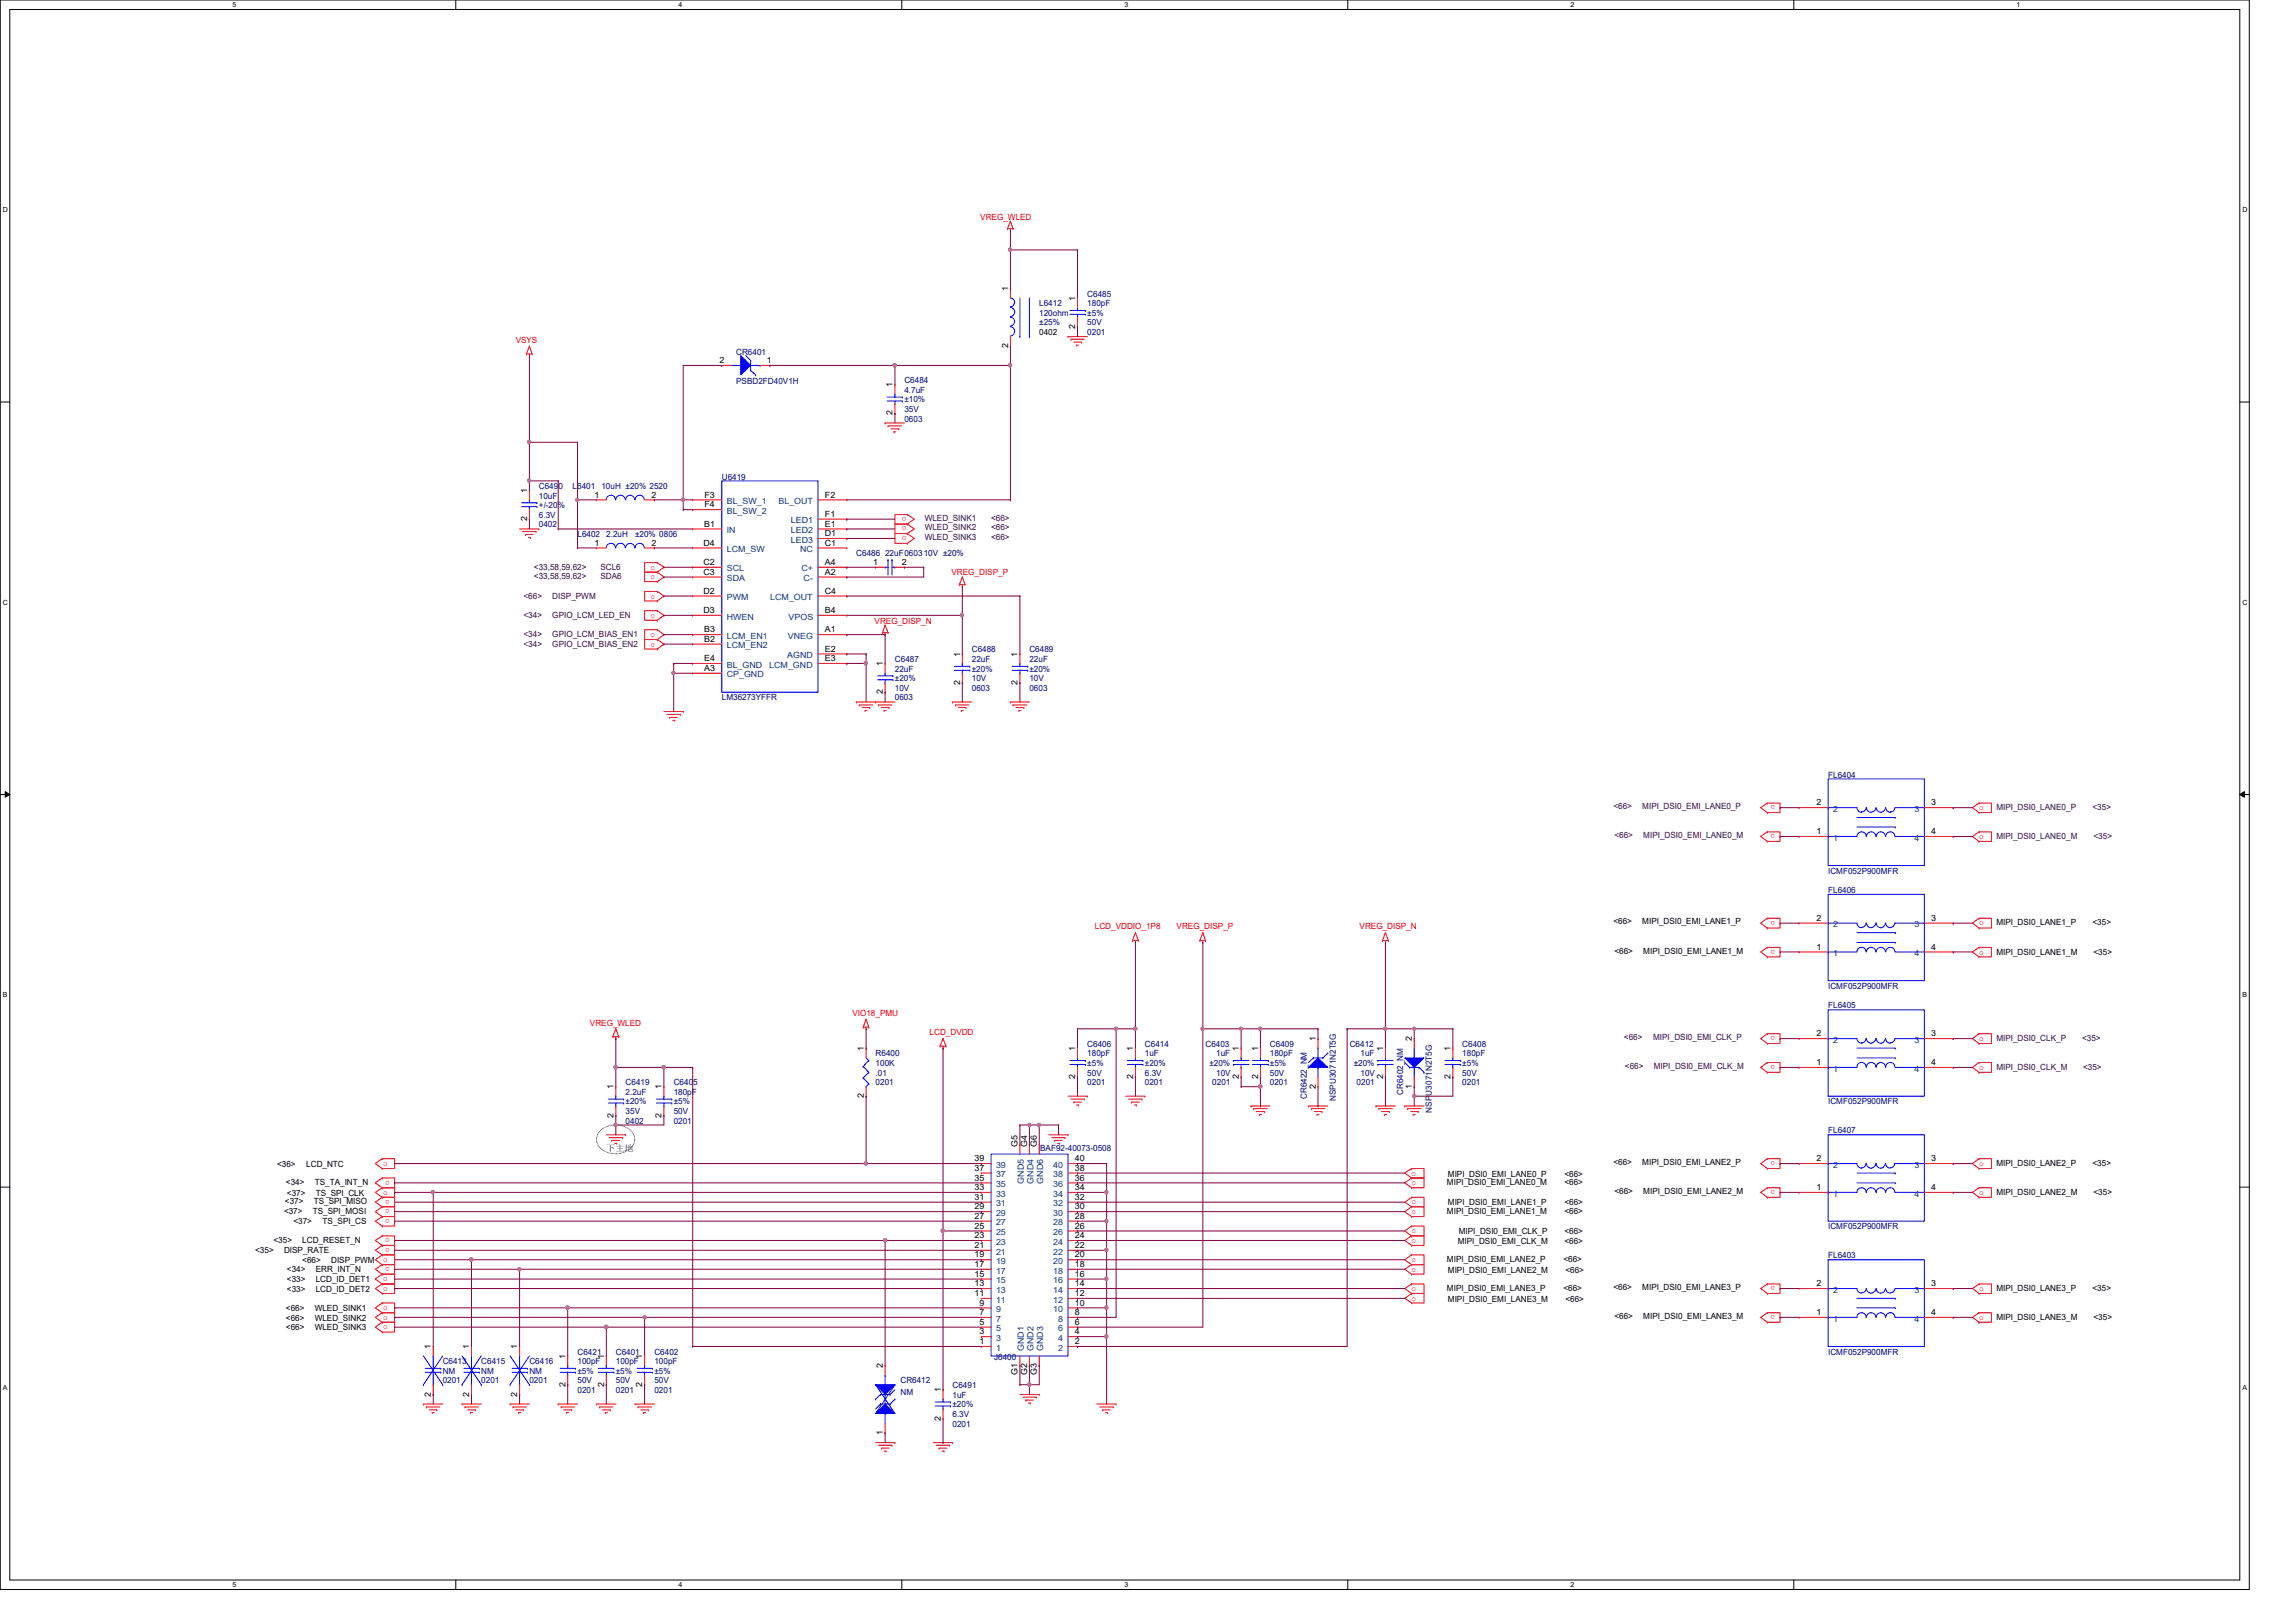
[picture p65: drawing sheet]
<svg xmlns="http://www.w3.org/2000/svg" width="297mm" height="210mm" viewBox="0 0 297 210" stroke-linecap="round" stroke-linejoin="round" font-family="sans-serif">
<defs><g id="words">
<g font-size="1.1" fill="#f00">
<text x="126.8" y="28.4">VREG_WLED</text>
<text x="66.7" y="44.4">VSYS</text>
<text x="117.3" y="66.9" transform="rotate(180 117.3 66.9)">o</text>
<text x="117.3" y="68.1" transform="rotate(180 117.3 68.1)">o</text>
<text x="117.3" y="69.4" transform="rotate(180 117.3 69.4)">o</text>
<text x="84.2" y="73.7">o</text>
<text x="84.2" y="75">o</text>
<text x="84.2" y="77.5">o</text>
<text x="123.1" y="74.5">VREG_DISP_P</text>
<text x="84.2" y="80">o</text>
<text x="84.2" y="82.4">o</text>
<text x="84.2" y="83.7">o</text>
<text x="113.2" y="80.7">VREG_DISP_N</text>
<text x="229.7" y="107.9" transform="rotate(180 229.7 107.9)">o</text>
<text x="229.7" y="104.2" transform="rotate(180 229.7 104.2)">o</text>
<text x="256" y="104.9">o</text>
<text x="256" y="108.6">o</text>
<text x="229.7" y="119.2" transform="rotate(180 229.7 119.2)">o</text>
<text x="256" y="119.8">o</text>
<text x="141.6" y="120.3">LCD_VDDIO_1P8</text>
<text x="152.2" y="120.3">VREG_DISP_P</text>
<text x="175.9" y="120.3">VREG_DISP_N</text>
<text x="229.7" y="122.9" transform="rotate(180 229.7 122.9)">o</text>
<text x="256" y="123.5">o</text>
<text x="110.3" y="131.5">VIO18_PMU</text>
<text x="76.3" y="132.7">VREG_WLED</text>
<text x="120.3" y="134">LCD_DVDD</text>
<text x="229.7" y="134.1" transform="rotate(180 229.7 134.1)">o</text>
<text x="229.7" y="137.8" transform="rotate(180 229.7 137.8)">o</text>
<text x="256" y="134.7">o</text>
<text x="256" y="138.4">o</text>
<text x="49.6" y="150.9">o</text>
<text x="49.6" y="154.6">o</text>
<text x="50.4" y="152.8" transform="rotate(180 50.4 152.8)">o</text>
<text x="50.4" y="155.2" transform="rotate(180 50.4 155.2)">o</text>
<text x="182.6" y="152.1">o</text>
<text x="182.6" y="153.4">o</text>
<text x="182.6" y="155.9">o</text>
<text x="229.7" y="154" transform="rotate(180 229.7 154)">o</text>
<text x="229.7" y="150.3" transform="rotate(180 229.7 150.3)">o</text>
<text x="256" y="150.9">o</text>
<text x="256" y="154.6">o</text>
<text x="50.4" y="156.5" transform="rotate(180 50.4 156.5)">o</text>
<text x="50.4" y="157.7" transform="rotate(180 50.4 157.7)">o</text>
<text x="50.4" y="160.2" transform="rotate(180 50.4 160.2)">o</text>
<text x="50.4" y="161.5" transform="rotate(180 50.4 161.5)">o</text>
<text x="182.6" y="160.9">o</text>
<text x="182.6" y="159.6">o</text>
<text x="182.6" y="157.1">o</text>
<text x="49.6" y="163.3">o</text>
<text x="49.6" y="165.8">o</text>
<text x="49.6" y="167.1">o</text>
<text x="50.4" y="164" transform="rotate(180 50.4 164)">o</text>
<text x="182.6" y="167.1">o</text>
<text x="182.6" y="164.6">o</text>
<text x="182.6" y="163.3">o</text>
<text x="229.7" y="166.5" transform="rotate(180 229.7 166.5)">o</text>
<text x="256" y="167.1">o</text>
<text x="49.6" y="169.5">o</text>
<text x="49.6" y="170.8">o</text>
<text x="49.6" y="172">o</text>
<text x="182.6" y="168.3">o</text>
<text x="229.7" y="170.2" transform="rotate(180 229.7 170.2)">o</text>
<text x="256" y="170.8">o</text>
</g>
<g font-size="1.1">
<text x="130.4" y="37.7" transform="rotate(-90 130.4 37.7)">1</text>
<text x="139.1" y="38.9" transform="rotate(-90 139.1 38.9)">1</text>
<text x="93.1" y="47">2</text>
<text x="99.2" y="47">1</text>
<text x="130.4" y="45.1" transform="rotate(-90 130.4 45.1)">2</text>
<text x="134.4" y="43.3">0402</text>
<text x="139.1" y="42.6" transform="rotate(-90 139.1 42.6)">2</text>
<text x="115.5" y="53.8" transform="rotate(-90 115.5 53.8)">2</text>
<text x="115.5" y="50.1" transform="rotate(-90 115.5 50.1)">1</text>
<text x="68.2" y="63.8" transform="rotate(-90 68.2 63.8)">1</text>
<text x="76.9" y="64.4">1</text>
<text x="84.3" y="64.4">2</text>
<text x="91.1" y="64.4">F3</text>
<text x="91.1" y="65.7">F4</text>
<text x="106.7" y="64.4">F2</text>
<text x="68.2" y="67.5" transform="rotate(-90 68.2 67.5)">2</text>
<text x="76.9" y="70.6">1</text>
<text x="84.3" y="70.6">2</text>
<text x="91" y="70.6">D4</text>
<text x="91.1" y="68.2">B1</text>
<text x="106.7" y="69.4">D1</text>
<text x="106.7" y="68.2">E1</text>
<text x="106.7" y="66.9">F1</text>
<text x="106.7" y="70.6">C1</text>
<text x="91" y="73.1">C2</text>
<text x="91" y="74.4">C3</text>
<text x="91" y="76.8">D2</text>
<text x="106.7" y="74.4">A2</text>
<text x="106.7" y="73.1">A4</text>
<text x="106.7" y="76.8">C4</text>
<text x="113" y="73.1">1</text>
<text x="116.7" y="73.1">2</text>
<text x="91" y="79.3">D3</text>
<text x="91.1" y="83.1">B2</text>
<text x="91.1" y="81.8">B3</text>
<text x="106.7" y="81.8">A1</text>
<text x="106.7" y="79.3">B4</text>
<text x="91.1" y="86.8">A3</text>
<text x="91.1" y="85.6">E4</text>
<text x="106.7" y="85.6">E3</text>
<text x="106.7" y="84.3">E2</text>
<text x="114.2" y="89.9" transform="rotate(-90 114.2 89.9)">2</text>
<text x="114.2" y="86.2" transform="rotate(-90 114.2 86.2)">1</text>
<text x="124.2" y="88.6" transform="rotate(-90 124.2 88.6)">2</text>
<text x="124.2" y="85" transform="rotate(-90 124.2 85)">1</text>
<text x="131.7" y="88.6" transform="rotate(-90 131.7 88.6)">2</text>
<text x="131.7" y="85" transform="rotate(-90 131.7 85)">1</text>
<text x="235" y="107.9">1</text>
<text x="235" y="104.2">2</text>
<text x="249.8" y="104.2">3</text>
<text x="249.8" y="107.9">4</text>
<text x="208.7" y="119.6">&lt;66&gt;</text>
<text x="212.5" y="119.6">MIPI_DSI0_EMI_LANE1_P</text>
<text x="235" y="119.2">2</text>
<text x="249.8" y="119.2">3</text>
<text x="258.3" y="119.8">MIPI_DSI0_LANE1_P</text>
<text x="270.7" y="119.8">&lt;35&gt;</text>
<text x="208.9" y="123.4">&lt;66&gt;</text>
<text x="212.6" y="123.4">MIPI_DSI0_EMI_LANE1_M</text>
<text x="235" y="122.9">1</text>
<text x="249.8" y="122.9">4</text>
<text x="258.3" y="123.5">MIPI_DSI0_LANE1_M</text>
<text x="270.8" y="123.5">&lt;35&gt;</text>
<text x="111.8" y="136" transform="rotate(-90 111.8 136)">1</text>
<text x="139.1" y="136" transform="rotate(-90 139.1 136)">1</text>
<text x="146.6" y="136" transform="rotate(-90 146.6 136)">1</text>
<text x="160.3" y="136" transform="rotate(-90 160.3 136)">1</text>
<text x="162.8" y="136" transform="rotate(-90 162.8 136)">1</text>
<text x="170.2" y="134.7" transform="rotate(-90 170.2 134.7)">1</text>
<text x="178.9" y="136" transform="rotate(-90 178.9 136)">1</text>
<text x="182.7" y="134.7" transform="rotate(-90 182.7 134.7)">2</text>
<text x="187.7" y="136" transform="rotate(-90 187.7 136)">1</text>
<text x="235" y="137.8">1</text>
<text x="235" y="134.1">2</text>
<text x="249.8" y="134.1">3</text>
<text x="249.8" y="137.8">4</text>
<text x="79.4" y="141" transform="rotate(-90 79.4 141)">1</text>
<text x="85.6" y="141" transform="rotate(-90 85.6 141)">1</text>
<text x="111.8" y="142.2" transform="rotate(-90 111.8 142.2)">2</text>
<text x="139.1" y="139.7" transform="rotate(-90 139.1 139.7)">2</text>
<text x="146.6" y="139.7" transform="rotate(-90 146.6 139.7)">2</text>
<text x="160.3" y="139.7" transform="rotate(-90 160.3 139.7)">2</text>
<text x="162.8" y="139.7" transform="rotate(-90 162.8 139.7)">2</text>
<text x="170.2" y="140.9" transform="rotate(-90 170.2 140.9)">2</text>
<text x="178.9" y="139.7" transform="rotate(-90 178.9 139.7)">2</text>
<text x="182.7" y="140.9" transform="rotate(-90 182.7 140.9)">1</text>
<text x="187.7" y="139.7" transform="rotate(-90 187.7 139.7)">2</text>
<text x="79.4" y="144.7" transform="rotate(-90 79.4 144.7)">2</text>
<text x="85.6" y="144.7" transform="rotate(-90 85.6 144.7)">2</text>
<text x="131.7" y="148.5" transform="rotate(-90 131.7 148.5)">G5</text>
<text x="132.9" y="148.5" transform="rotate(-90 132.9 148.5)">G4</text>
<text x="134.2" y="148.5" transform="rotate(-90 134.2 148.5)">G6</text>
<text x="35.9" y="151">&lt;36&gt;</text>
<text x="36.9" y="155.9">&lt;37&gt;</text>
<text x="37" y="153.4">&lt;34&gt;</text>
<text x="37.1" y="154.8">&lt;37&gt;</text>
<text x="39.6" y="151">LCD_NTC</text>
<text x="40.6" y="155.9">TS_SPI_MISO</text>
<text x="40.7" y="153.4">TS_TA_INT_N</text>
<text x="40.8" y="154.8">TS_SPI_CLK</text>
<text x="126.1" y="155.3">31</text>
<text x="126.1" y="154">33</text>
<text x="126.1" y="152.8">35</text>
<text x="126.1" y="151.5">37</text>
<text x="126.1" y="150.3">39</text>
<text x="139.1" y="155.3">32</text>
<text x="139.1" y="154">34</text>
<text x="139.1" y="152.8">36</text>
<text x="139.1" y="151.5">38</text>
<text x="139.1" y="150.3">40</text>
<text x="187.2" y="153.4">MIPI_DSI0_EMI_LANE0_M</text>
<text x="187.3" y="152.3">MIPI_DSI0_EMI_LANE0_P</text>
<text x="187.3" y="156">MIPI_DSI0_EMI_LANE1_P</text>
<text x="202.4" y="153.4">&lt;66&gt;</text>
<text x="202.4" y="152.3">&lt;66&gt;</text>
<text x="202.4" y="156">&lt;66&gt;</text>
<text x="208.7" y="150.7">&lt;66&gt;</text>
<text x="208.9" y="154.5">&lt;66&gt;</text>
<text x="212.5" y="150.7">MIPI_DSI0_EMI_LANE2_P</text>
<text x="212.6" y="154.5">MIPI_DSI0_EMI_LANE2_M</text>
<text x="235" y="154">1</text>
<text x="235" y="150.3">2</text>
<text x="249.8" y="150.3">3</text>
<text x="249.8" y="154">4</text>
<text x="258.3" y="150.9">MIPI_DSI0_LANE2_P</text>
<text x="258.3" y="154.6">MIPI_DSI0_LANE2_M</text>
<text x="270.7" y="150.9">&lt;35&gt;</text>
<text x="270.8" y="154.6">&lt;35&gt;</text>
<text x="35.4" y="160.9">&lt;35&gt;</text>
<text x="36.7" y="157.1">&lt;37&gt;</text>
<text x="38" y="158.4">&lt;37&gt;</text>
<text x="39.1" y="160.9">LCD_RESET_N</text>
<text x="40.5" y="157.1">TS_SPI_MOSI</text>
<text x="41.7" y="158.4">TS_SPI_CS</text>
<text x="126.1" y="161.5">21</text>
<text x="126.1" y="160.2">23</text>
<text x="126.1" y="159">25</text>
<text x="126.1" y="157.7">27</text>
<text x="126.1" y="156.5">29</text>
<text x="139.1" y="161.5">22</text>
<text x="139.1" y="160.2">24</text>
<text x="139.1" y="159">26</text>
<text x="139.1" y="157.7">28</text>
<text x="139.1" y="156.5">30</text>
<text x="187.2" y="157.1">MIPI_DSI0_EMI_LANE1_M</text>
<text x="188.6" y="161">MIPI_DSI0_EMI_CLK_M</text>
<text x="188.7" y="159.7">MIPI_DSI0_EMI_CLK_P</text>
<text x="202.4" y="157.1">&lt;66&gt;</text>
<text x="202.4" y="161">&lt;66&gt;</text>
<text x="202.4" y="159.7">&lt;66&gt;</text>
<text x="33" y="162.1">&lt;35&gt;</text>
<text x="36.7" y="162.1">DISP_RATE</text>
<text x="37.1" y="164.6">&lt;34&gt;</text>
<text x="37.1" y="165.9">&lt;33&gt;</text>
<text x="37.1" y="167.2">&lt;33&gt;</text>
<text x="39.1" y="163.4">&lt;66&gt;</text>
<text x="40.8" y="164.6">ERR_INT_N</text>
<text x="40.8" y="165.9">LCD_ID_DET1</text>
<text x="40.8" y="167.2">LCD_ID_DET2</text>
<text x="42.8" y="163.4">DISP_PWM</text>
<text x="126.1" y="167.7">11</text>
<text x="126.1" y="166.5">13</text>
<text x="126.1" y="165.2">15</text>
<text x="126.1" y="164">17</text>
<text x="126.1" y="162.7">19</text>
<text x="139.1" y="167.7">12</text>
<text x="139.1" y="166.5">14</text>
<text x="139.1" y="165.2">16</text>
<text x="139.1" y="164">18</text>
<text x="139.1" y="162.7">20</text>
<text x="187.2" y="167.1">MIPI_DSI0_EMI_LANE3_P</text>
<text x="187.2" y="163.3">MIPI_DSI0_EMI_LANE2_P</text>
<text x="187.3" y="164.7">MIPI_DSI0_EMI_LANE2_M</text>
<text x="202.3" y="167.1">&lt;66&gt;</text>
<text x="202.3" y="163.3">&lt;66&gt;</text>
<text x="202.5" y="164.7">&lt;66&gt;</text>
<text x="208.7" y="167">&lt;66&gt;</text>
<text x="212.5" y="167">MIPI_DSI0_EMI_LANE3_P</text>
<text x="235" y="166.5">2</text>
<text x="249.8" y="166.5">3</text>
<text x="258.3" y="167.1">MIPI_DSI0_LANE3_P</text>
<text x="270.7" y="167.1">&lt;35&gt;</text>
<text x="37" y="169.7">&lt;66&gt;</text>
<text x="37" y="170.9">&lt;66&gt;</text>
<text x="37" y="172.2">&lt;66&gt;</text>
<text x="40.7" y="169.7">WLED_SINK1</text>
<text x="40.7" y="170.9">WLED_SINK2</text>
<text x="40.7" y="172.2">WLED_SINK3</text>
<text x="126.7" y="173.9">1</text>
<text x="126.7" y="172.7">3</text>
<text x="126.7" y="171.4">5</text>
<text x="126.7" y="170.2">7</text>
<text x="126.7" y="169">9</text>
<text x="139.1" y="169">10</text>
<text x="139.1" y="173.9">2</text>
<text x="139.1" y="172.7">4</text>
<text x="139.1" y="171.4">6</text>
<text x="139.1" y="170.2">8</text>
<text x="187.3" y="168.4">MIPI_DSI0_EMI_LANE3_M</text>
<text x="202.5" y="168.4">&lt;66&gt;</text>
<text x="208.9" y="170.7">&lt;66&gt;</text>
<text x="212.6" y="170.7">MIPI_DSI0_EMI_LANE3_M</text>
<text x="235" y="170.2">1</text>
<text x="249.8" y="170.2">4</text>
<text x="258.3" y="170.8">MIPI_DSI0_LANE3_M</text>
<text x="270.8" y="170.8">&lt;35&gt;</text>
<text x="55.7" y="174.6" transform="rotate(-90 55.7 174.6)">1</text>
<text x="60.7" y="174.6" transform="rotate(-90 60.7 174.6)">1</text>
<text x="66.9" y="174.6" transform="rotate(-90 66.9 174.6)">1</text>
<text x="73.1" y="179.5" transform="rotate(-90 73.1 179.5)">2</text>
<text x="73.1" y="175.8" transform="rotate(-90 73.1 175.8)">1</text>
<text x="78.1" y="179.5" transform="rotate(-90 78.1 179.5)">2</text>
<text x="78.1" y="175.8" transform="rotate(-90 78.1 175.8)">1</text>
<text x="83.1" y="179.5" transform="rotate(-90 83.1 179.5)">2</text>
<text x="83.1" y="175.8" transform="rotate(-90 83.1 175.8)">1</text>
<text x="114.2" y="177.1" transform="rotate(-90 114.2 177.1)">2</text>
<text x="131.7" y="177.9" transform="rotate(-90 131.7 177.9)">G1</text>
<text x="132.9" y="177.9" transform="rotate(-90 132.9 177.9)">G2</text>
<text x="134.2" y="177.9" transform="rotate(-90 134.2 177.9)">G3</text>
<text x="55.7" y="180.7" transform="rotate(-90 55.7 180.7)">2</text>
<text x="60.7" y="180.7" transform="rotate(-90 60.7 180.7)">2</text>
<text x="66.9" y="180.7" transform="rotate(-90 66.9 180.7)">2</text>
<text x="114.2" y="185.7" transform="rotate(-90 114.2 185.7)">1</text>
<text x="121.7" y="183.9" transform="rotate(-90 121.7 183.9)">2</text>
<text x="121.7" y="180.2" transform="rotate(-90 121.7 180.2)">1</text>
</g>
<g font-size="1.1" fill="#000080">
<text x="134.4" y="39.6">L6412</text>
<text x="134.4" y="40.9">120ohm</text>
<text x="140.7" y="38.4">C6485</text>
<text x="140.7" y="39.6">180pF</text>
<text x="140.7" y="40.9">±5%</text>
<text x="95.2" y="46">CR6401</text>
<text x="134.4" y="42.1">±25%</text>
<text x="140.7" y="43.3">0201</text>
<text x="140.7" y="42.1">50V</text>
<text x="95.2" y="49.7">PSBD2FD40V1H</text>
<text x="117" y="49.6">C6484</text>
<text x="117" y="50.8">4.7uF</text>
<text x="117" y="53.3">35V</text>
<text x="117" y="52.1">±10%</text>
<text x="117" y="54.6">0603</text>
<text x="69.7" y="63.3">C6490</text>
<text x="69.7" y="64.5">10uF</text>
<text x="69.7" y="65.7">+/-20%</text>
<text x="74.1" y="63.3">L6401</text>
<text x="77.8" y="63.3">10uH ±20% 2520</text>
<text x="93.4" y="62.1">U6419</text>
<text x="69.7" y="68.2">0402</text>
<text x="69.7" y="67">6.3V</text>
<text x="74.7" y="69.5">L6402</text>
<text x="78.4" y="69.5">2.2uH</text>
<text x="82.2" y="69.5">±20% 0806</text>
<text x="110.8" y="72">C6486 22uF060310V ±20%</text>
<text x="115.8" y="85.7">C6487</text>
<text x="115.8" y="86.9">22uF</text>
<text x="115.8" y="89.4">10V</text>
<text x="115.8" y="88.2">±20%</text>
<text x="125.7" y="84.4">C6488</text>
<text x="125.7" y="85.7">22uF</text>
<text x="125.7" y="89.4">0603</text>
<text x="125.7" y="88.2">10V</text>
<text x="125.7" y="86.9">±20%</text>
<text x="133.2" y="84.4">C6489</text>
<text x="133.2" y="85.7">22uF</text>
<text x="133.2" y="89.4">0603</text>
<text x="133.2" y="88.2">10V</text>
<text x="133.2" y="86.9">±20%</text>
<text x="93.4" y="90.6">LM36273YFFR</text>
<text x="115.8" y="90.6">0603</text>
<text x="236.5" y="100.6">FL6404</text>
<text x="236.5" y="113.1">ICMF052P900MFR</text>
<text x="236.5" y="115.5">FL6406</text>
<text x="236.5" y="130.5">FL6405</text>
<text x="236.5" y="128">ICMF052P900MFR</text>
<text x="113.3" y="136.7">R6400</text>
<text x="113.3" y="138">100K</text>
<text x="140.7" y="135.5">C6406</text>
<text x="140.7" y="136.7">180pF</text>
<text x="140.7" y="138">±5%</text>
<text x="148.1" y="135.5">C6414</text>
<text x="148.1" y="136.7">1uF</text>
<text x="148.1" y="138">±20%</text>
<text x="156" y="135.5">C6403</text>
<text x="156.5" y="138">±20%</text>
<text x="157.3" y="136.7">1uF</text>
<text x="164.3" y="135.5">C6409</text>
<text x="164.3" y="136.7">180pF</text>
<text x="164.3" y="138">±5%</text>
<text x="174.6" y="135.5">C6412</text>
<text x="175.1" y="138">±20%</text>
<text x="176" y="136.7">1uF</text>
<text x="189.2" y="135.5">C6408</text>
<text x="189.2" y="136.7">180pF</text>
<text x="189.2" y="138">±5%</text>
<text x="80.9" y="140.4">C6419</text>
<text x="80.9" y="141.7">2.2uF</text>
<text x="80.9" y="142.9">±20%</text>
<text x="87.2" y="140.4">C6405</text>
<text x="87.2" y="141.7">180pF</text>
<text x="87.2" y="142.9">±5%</text>
<text x="113.3" y="139.2">.01</text>
<text x="113.3" y="140.4">0201</text>
<text x="140.7" y="140.4">0201</text>
<text x="140.7" y="139.2">50V</text>
<text x="148.1" y="140.4">0201</text>
<text x="148.1" y="139.2">6.3V</text>
<text x="156.8" y="140.4">0201</text>
<text x="157.3" y="139.2">10V</text>
<text x="164.3" y="140.4">0201</text>
<text x="164.3" y="139.2">50V</text>
<text x="169.1" y="142.2" transform="rotate(-90 169.1 142.2)">CR6422_NM</text>
<text x="172.8" y="142.5" transform="rotate(-90 172.8 142.5)">NSPU3071N2T5G</text>
<text x="175.5" y="140.4">0201</text>
<text x="176" y="139.2">10V</text>
<text x="181.5" y="141.7" transform="rotate(-90 181.5 141.7)">CR6402_NM</text>
<text x="185.2" y="144" transform="rotate(-90 185.2 144)">NSPU3071N2T5G</text>
<text x="189.2" y="140.4">0201</text>
<text x="189.2" y="139.2">50V</text>
<text x="236.5" y="142.9">ICMF052P900MFR</text>
<text x="80.9" y="145.4">0402</text>
<text x="80.9" y="144.2">35V</text>
<text x="87.2" y="145.4">0201</text>
<text x="87.2" y="144.2">50V</text>
<text x="134.6" y="148.9">BAF92-40073-0508</text>
<text x="236.5" y="146.6">FL6407</text>
<text x="236.5" y="159.1">ICMF052P900MFR</text>
<text x="236.5" y="162.9">FL6403</text>
<text x="57.3" y="176.5">C6413</text>
<text x="57.3" y="177.8">NM</text>
<text x="57.3" y="179">0201</text>
<text x="62.3" y="176.5">C6415</text>
<text x="62.3" y="177.8">NM</text>
<text x="62.3" y="179">0201</text>
<text x="68.5" y="176.5">C6416</text>
<text x="68.5" y="177.8">NM</text>
<text x="68.5" y="179">0201</text>
<text x="74.7" y="175.3">C6421</text>
<text x="74.7" y="176.5">100pF</text>
<text x="74.7" y="179">50V</text>
<text x="74.7" y="177.8">±5%</text>
<text x="79.7" y="175.3">C6401</text>
<text x="79.7" y="176.5">100pF</text>
<text x="79.7" y="179">50V</text>
<text x="79.7" y="177.8">±5%</text>
<text x="84.7" y="175.3">C6402</text>
<text x="84.7" y="176.5">100pF</text>
<text x="84.7" y="179">50V</text>
<text x="84.7" y="177.8">±5%</text>
<text x="116.5" y="179">CR6412</text>
<text x="123.2" y="179.7">C6491</text>
<text x="128.6" y="176">J6400</text>
<text x="236.5" y="175.3">ICMF052P900MFR</text>
<text x="74.7" y="180.3">0201</text>
<text x="79.7" y="180.3">0201</text>
<text x="84.7" y="180.3">0201</text>
<text x="116.5" y="180.5">NM</text>
<text x="123.2" y="180.9">1uF</text>
<text x="123.2" y="184.6">0201</text>
<text x="123.2" y="183.4">6.3V</text>
<text x="123.2" y="182.1">±20%</text>
</g>
<g font-size="1.1" fill="#004080">
<text x="94" y="65.2">BL_SW_1</text>
<text x="100.7" y="65.2">BL_OUT</text>
<text x="94" y="69">IN</text>
<text x="94" y="71.5">LCM_SW</text>
<text x="94" y="66.5">BL_SW_2</text>
<text x="102.3" y="70.2">LED3</text>
<text x="102.3" y="69">LED2</text>
<text x="102.3" y="67.7">LED1</text>
<text x="103.5" y="71.5">NC</text>
<text x="94" y="74">SCL</text>
<text x="94" y="75.2">SDA</text>
<text x="94" y="77.7">PWM</text>
<text x="99.6" y="77.7">LCM_OUT</text>
<text x="103.7" y="74">C+</text>
<text x="104" y="75.2">C-</text>
<text x="94" y="83.9">LCM_EN2</text>
<text x="94" y="82.7">LCM_EN1</text>
<text x="94" y="80.2">HWEN</text>
<text x="101.9" y="82.7">VNEG</text>
<text x="102" y="80.2">VPOS</text>
<text x="94" y="87.7">CP_GND</text>
<text x="94" y="86.4">BL_GND</text>
<text x="99.5" y="86.4">LCM_GND</text>
<text x="101.9" y="85.2">AGND</text>
<text x="237.1" y="105.1">2</text>
<text x="247.7" y="105.1">3</text>
<text x="237.1" y="108.8">1</text>
<text x="247.7" y="108.8">4</text>
<text x="237.1" y="123.7">1</text>
<text x="237.1" y="120">2</text>
<text x="247.7" y="120">3</text>
<text x="247.7" y="123.7">4</text>
<text x="237.1" y="135">2</text>
<text x="247.7" y="135">3</text>
<text x="237.1" y="138.7">1</text>
<text x="247.7" y="138.7">4</text>
<text x="128.9" y="154.9">33</text>
<text x="128.9" y="153.6">35</text>
<text x="128.9" y="152.4">37</text>
<text x="128.9" y="151.1">39</text>
<text x="132.5" y="153.2" transform="rotate(-90 132.5 153.2)">GND5</text>
<text x="133.7" y="153.2" transform="rotate(-90 133.7 153.2)">GND4</text>
<text x="135" y="153.2" transform="rotate(-90 135 153.2)">GND6</text>
<text x="136.3" y="154.9">34</text>
<text x="136.3" y="153.6">36</text>
<text x="136.3" y="152.4">38</text>
<text x="136.3" y="151.1">40</text>
<text x="237.1" y="154.9">1</text>
<text x="237.1" y="151.1">2</text>
<text x="247.7" y="151.1">3</text>
<text x="247.7" y="154.9">4</text>
<text x="128.9" y="161.1">23</text>
<text x="128.9" y="159.9">25</text>
<text x="128.9" y="158.6">27</text>
<text x="128.9" y="157.4">29</text>
<text x="128.9" y="156.1">31</text>
<text x="136.3" y="161.1">24</text>
<text x="136.3" y="159.9">26</text>
<text x="136.3" y="158.6">28</text>
<text x="136.3" y="157.4">30</text>
<text x="136.3" y="156.1">32</text>
<text x="128.9" y="167.3">13</text>
<text x="128.9" y="166.1">15</text>
<text x="128.9" y="164.8">17</text>
<text x="128.9" y="163.6">19</text>
<text x="128.9" y="162.3">21</text>
<text x="136.3" y="167.3">14</text>
<text x="136.3" y="166.1">16</text>
<text x="136.3" y="164.8">18</text>
<text x="136.3" y="163.6">20</text>
<text x="136.3" y="162.3">22</text>
<text x="237.1" y="167.3">2</text>
<text x="247.7" y="167.3">3</text>
<text x="128.9" y="173.5">3</text>
<text x="128.9" y="172.3">5</text>
<text x="128.9" y="171">7</text>
<text x="128.9" y="169.8">9</text>
<text x="128.9" y="168.6">11</text>
<text x="136.3" y="169.8">10</text>
<text x="136.3" y="168.6">12</text>
<text x="136.9" y="173.5">4</text>
<text x="136.9" y="172.3">6</text>
<text x="136.9" y="171">8</text>
<text x="237.1" y="171">1</text>
<text x="247.7" y="171">4</text>
<text x="128.9" y="174.8">1</text>
<text x="132.5" y="174.8" transform="rotate(-90 132.5 174.8)">GND1</text>
<text x="133.7" y="174.8" transform="rotate(-90 133.7 174.8)">GND2</text>
<text x="135" y="174.8" transform="rotate(-90 135 174.8)">GND3</text>
<text x="136.9" y="174.8">2</text>
</g>
<g font-size="1.1" fill="#400040">
<text x="119.6" y="67.4">WLED_SINK1</text>
<text x="119.6" y="68.6">WLED_SINK2</text>
<text x="119.6" y="69.8">WLED_SINK3</text>
<text x="128.2" y="67.4">&lt;66&gt;</text>
<text x="128.2" y="68.6">&lt;66&gt;</text>
<text x="128.2" y="69.8">&lt;66&gt;</text>
<text x="67.7" y="77.5">&lt;66&gt;</text>
<text x="69.1" y="73.7">&lt;33,58,59,62&gt;</text>
<text x="69.1" y="75">&lt;33,58,59,62&gt;</text>
<text x="71.5" y="77.5">DISP_PWM</text>
<text x="77.7" y="73.7">SCL6</text>
<text x="77.7" y="75">SDA6</text>
<text x="67.7" y="80">&lt;34&gt;</text>
<text x="67.7" y="82.4">&lt;34&gt;</text>
<text x="67.7" y="83.7">&lt;34&gt;</text>
<text x="71.5" y="80">GPIO_LCM_LED_EN</text>
<text x="71.5" y="82.4">GPIO_LCM_BIAS_EN1</text>
<text x="71.5" y="83.7">GPIO_LCM_BIAS_EN2</text>
<text x="208.7" y="104.7">&lt;66&gt;</text>
<text x="212.5" y="104.7">MIPI_DSI0_EMI_LANE0_P</text>
<text x="258.3" y="104.9">MIPI_DSI0_LANE0_P</text>
<text x="270.7" y="104.9">&lt;35&gt;</text>
<text x="208.9" y="108.5">&lt;66&gt;</text>
<text x="212.6" y="108.5">MIPI_DSI0_EMI_LANE0_M</text>
<text x="258.3" y="108.6">MIPI_DSI0_LANE0_M</text>
<text x="270.8" y="108.6">&lt;35&gt;</text>
<text x="210.1" y="134.6">&lt;66&gt;</text>
<text x="213.9" y="134.6">MIPI_DSI0_EMI_CLK_P</text>
<text x="258.3" y="134.7">MIPI_DSI0_CLK_P</text>
<text x="269.4" y="134.7">&lt;35&gt;</text>
<text x="210.2" y="138.3">&lt;66&gt;</text>
<text x="213.9" y="138.3">MIPI_DSI0_EMI_CLK_M</text>
<text x="258.3" y="138.4">MIPI_DSI0_CLK_M</text>
<text x="269.5" y="138.4">&lt;35&gt;</text>
</g>
<text font-size="1.1" fill="#008000" x="78.4" y="149">电放电</text>
<g font-size=".9">
<text x="30.1" y=".9">5</text>
<text x="87.8" y=".9">4</text>
<text x="145.5" y=".9">3</text>
<text x="203.2" y=".9">2</text>
<text x="260.9" y=".9">1</text>
<text x=".4" y="27.4">D</text>
<text x="290.1" y="27.4">D</text>
<text x=".4" y="78.2">C</text>
<text x="290.1" y="78.2">C</text>
<text x=".4" y="129">B</text>
<text x="290.1" y="129">B</text>
<text x=".4" y="179.8">A</text>
<text x="290.1" y="179.8">A</text>
<text x="30.1" y="205.4">5</text>
<text x="87.8" y="205.4">4</text>
<text x="145.5" y="205.4">3</text>
<text x="203.2" y="205.4">2</text>
</g>
</g></defs>
<path d="M0 0h291v205.7h-291zM1.3 1.2h288.5v203.3h-288.5z" fill="none" stroke="#000" stroke-width=".13"/>
<g fill="#fff">
<path d="M30.1 .1h.5v1h-.5z"/>
<path d="M30.1 204.6h.5v1h-.5z"/>
</g>
<path d="M59 0v1.2M59 204.5v1.2" fill="none" stroke="#000" stroke-width=".13"/>
<g fill="#fff">
<path d="M87.8 .1h.5v1h-.5z"/>
<path d="M87.8 204.6h.5v1h-.5z"/>
</g>
<path d="M116.7 0v1.2M116.7 204.5v1.2" fill="none" stroke="#000" stroke-width=".13"/>
<g fill="#fff">
<path d="M145.5 .1h.5v1h-.5z"/>
<path d="M145.5 204.6h.5v1h-.5z"/>
</g>
<path d="M174.4 0v1.2M174.4 204.5v1.2" fill="none" stroke="#000" stroke-width=".13"/>
<g fill="#fff">
<path d="M203.2 .1h.5v1h-.5z"/>
<path d="M203.2 204.6h.5v1h-.5z"/>
</g>
<path d="M232.1 0v1.2M232.1 204.5v1.2" fill="none" stroke="#000" stroke-width=".13"/>
<g fill="#fff">
<path d="M260.9 .1h.5v1h-.5z"/>
<path d="M.4 26.6h.6v1h-.6z"/>
<path d="M290.1 26.6h.6v1h-.6z"/>
<path d="M.4 77.4h.6v1h-.6z"/>
<path d="M290.1 77.4h.6v1h-.6z"/>
</g>
<path d="M0 52h1.3M289.8 52h1.2" fill="none" stroke="#000" stroke-width=".13"/>
<g fill="#fff">
<path d="M.4 128.2h.6v1h-.6z"/>
<path d="M290.1 128.2h.6v1h-.6z"/>
</g>
<path d="M0 102.8h1.3M.7 102.4l.6 .4-.6 .4zM289.8 102.8l.6-.4v.8zM289.8 102.8h1.2" fill="none" stroke="#000" stroke-width=".13"/>
<path d="M.7 102.4l.6 .4-.6 .4zM289.8 102.8l.6-.4v.8z" fill="#000"/>
<g fill="#fff">
<path d="M.4 179h.5v1h-.5z"/>
<path d="M290.1 179h.6v1h-.6z"/>
</g>
<path d="M0 153.6h1.3M289.8 153.6h1.2" fill="none" stroke="#000" stroke-width=".13"/>
<path d="M77.5 146.5a2.96 2.96 0 0 1 4.3 0 1.63 1.63 0 0 1-.9 2.6 2.78 2.78 0 0 1-3.6-1.2l-.1-.5 .1-.5z" fill="none" stroke="#008000" stroke-width=".13"/>
<g fill="none" stroke="#f00" stroke-width=".13">
<path d="M130.3 29.6h.1M130.3 29.6h.8M130.7 29.8h.1M130.7 28.6h.1M130.7 29.6v.2M130.7 28.6l.4 1M130.7 28.6l-.4 1M131.1 29.6h.1M68.1 45.8h.1M68.1 45.8h.7M68.5 46h.1M68.5 44.8h.1"/>
<path d="M68.5 45.8v.2M68.5 44.8l-.4 1M68.5 44.8l.3 1M68.8 45.8h.1M114.5 54.7h.1M114.5 54.7h2.5M114.9 55.1h.1M114.9 55.1h1.7M115.3 55.5h1M115.7 55.9h.1M115.7 55.9h.2M116.3 55.5h.1"/>
<path d="M138.2 43.6h.1M138.2 43.6h2.5M138.6 43.9h.1M138.6 43.9h1.7M138.9 44.3h1M139.3 44.7h.1M139.3 44.7h.2M139.9 44.3h.1M67.2 68.5h2.5M67.6 68.8h1.7M68 69.2h.1M68 69.2h1"/>
<path d="M68.4 69.6h.2M68.6 69.6h.1M69.3 68.8h.1M69.7 68.5h.1M85 72.8h.1M85 74h.1M85 72.8h-1.6v1.2h1.6M85 75.3h.1M85 74h-1.6v1.3h1.6M85 76.5h.1M85 77.8h.1M85 76.5h-1.6v1.3h1.6"/>
<path d="M85 79h.1M85 79h-1.6v1.3h1.6M85 72.8l.9 .6-.9 .6M85 74l.9 .7-.9 .6M85 76.5l.9 .6-.9 .7M85 79l.9 .6-.9 .7M117.4 67.8h.1M117.4 66.6h.1M117.4 66.6h-1.6v1.2h1.6M117.4 69h.1M117.4 67.8h-1.6v1.2h1.6M117.4 70.3h.1"/>
<path d="M117.4 69h-1.6v1.3h1.6M117.4 66.6l.9 .6-.9 .6M117.4 67.8l.9 .7-.9 .5M117.4 69l.9 .7-.9 .6M124.1 75.6h.1M124.1 75.6h.7M124.5 75.9h.1M124.5 74.7h.1M124.5 75.6v.3M124.5 74.7l.3 .9M124.5 74.7l-.4 .9M124.8 75.6h.1"/>
<path d="M85 80.3h.1M85 81.5h.1M85 82.8h.1M85 81.5h-1.6v1.3h1.6M85 84h.1M85 82.8h-1.6v1.2h1.6M85 81.5l.9 .6-.9 .7M85 82.8l.9 .6-.9 .6M85.9 92.1h2.5M86.3 92.5h1.7M86.7 92.8h.1M86.7 92.8h.9"/>
<path d="M87 93.2h.3M87.3 93.2h.1M88 92.5h.1M88.4 92.1h.1M110.8 90.8h.1M110.8 90.8h5M111.2 91.2h.1M111.2 91.2h1.7M111.5 91.6h1M111.9 91.9h.1M111.9 91.9h.3M112.5 91.6h.1"/>
<path d="M113.3 90.8h.1M113.7 91.2h.1M113.7 91.2h1.7M114 91.6h1M114.2 81.9h.1M114.2 81.9h.7M114.4 91.9h.1M114.4 91.9h.2M114.5 82.1h.1M114.5 80.9h.1M114.5 81.9v.2M114.5 80.9l.4 1"/>
<path d="M114.5 80.9l-.3 1M114.9 81.9h.1M115 91.6h.1M123.2 90.8h.1M123.2 90.8h2.5M123.6 91.2h.1M123.6 91.2h1.7M124 91.6h1M124.4 91.9h.1M124.4 91.9h.2M124.5 84.6h.1M124.5 88.3h.1"/>
<path d="M124.5 84.6v1.3M124.5 87.1v1.2M125 91.6h.1M130.7 90.8h.1M130.7 90.8h2.5M131.1 91.2h.1M131.1 91.2h1.7M131.4 91.6h1.1M131.8 91.9h.1M131.8 91.9h.3M132.5 91.6h.1M228.6 118.8h.1"/>
<path d="M228.6 118.8h1.7v1.3h-1.7M228.6 108.9h.1M228.6 107.7h.1M228.6 107.7h1.7v1.2h-1.7M228.6 105.2h.1M228.6 103.9h.1M228.6 103.9h1.7v1.3h-1.7M228.6 118.8l-.8 .7 .8 .6M228.6 107.7l-.8 .5 .8 .7M228.6 103.9l-.8 .6 .8 .7M256 118.8h.1M256 118.8h1.6v1.3h-1.6"/>
<path d="M256 107.7h.1M256 108.9h.1M256 107.7h1.6v1.2h-1.6M256 103.9h.1M256 105.2h.1M256 103.9h1.6v1.3h-1.6M256 118.8l-.8 .7 .8 .6M256 107.7l-.8 .5 .8 .7M256 103.9l-.8 .6 .8 .7M79.3 134.2h.1M79.3 134.2h.7M79.7 134.4h.1"/>
<path d="M79.7 133.1h.1M79.7 134.2v.2M79.7 133.1l.3 1.1M79.7 133.1l-.4 1.1M80 134.2h.1M111.7 132.9h.1M111.7 132.9h.7M112.1 133.1h.1M112.1 131.9h.1M112.1 132.9v.2M112.1 131.9l-.4 1M112.1 131.9l.3 1"/>
<path d="M112.4 132.9h.1M121.6 135.4h.1M121.6 135.4h.8M122 135.6h.1M122 134.4h.1M122 135.4v.2M122 134.4l-.4 1M122 134.4l.4 1M122.4 135.4h.1M146.5 121.7h.1M146.5 121.7h.8M146.9 122h.1"/>
<path d="M146.9 120.7h.1M146.9 121.7v.3M146.9 120.7l.4 1M146.9 120.7l-.4 1M147.3 121.7h.1M155.2 121.7h.1M155.2 121.7h.8M155.6 122h.1M155.6 120.7h.1M155.6 121.7v.3M155.6 120.7l.4 1M155.6 120.7l-.4 1"/>
<path d="M156 121.7h.1M163.1 135.6h.1M163.1 139.4h.1M163.1 135.6v1.3M163.1 138.1v1.3M178.9 121.7h.1M178.9 121.7h.7M179.2 122h.1M179.2 120.7h.1M179.2 121.7v.3M179.2 120.7l.4 1M179.2 120.7l-.3 1"/>
<path d="M179.6 121.7h.1M228.6 135h.1M228.6 133.8h.1M228.6 133.8h1.7v1.2h-1.7M228.6 138.8h.1M228.6 137.5h.1M228.6 137.5h1.7v1.3h-1.7M228.6 123.8h.1M228.6 122.6h.1M228.6 122.6h1.7v1.2h-1.7M228.6 120.1h.1M228.6 133.8l-.8 .6 .8 .6"/>
<path d="M228.6 137.5l-.8 .6 .8 .7M228.6 122.6l-.8 .6 .8 .6M256 133.8h.1M256 135h.1M256 133.8h1.6v1.2h-1.6M256 137.5h.1M256 138.8h.1M256 137.5h1.6v1.3h-1.6M256 122.6h.1M256 123.8h.1M256 122.6h1.6v1.2h-1.6M256 120.1h.1"/>
<path d="M256 133.8l-.8 .6 .8 .6M256 137.5l-.8 .6 .8 .7M256 122.6l-.8 .6 .8 .6M49.4 149.9h.1M49.4 151.2h.1M49.4 149.9h1.7v1.3h-1.7M49.4 153.7h.1M49.4 152.4h.1M49.4 152.4h1.7v1.3h-1.7M49.4 154.9h.1M49.4 153.7h1.7v1.2h-1.7M49.4 156.2h.1"/>
<path d="M49.4 154.9h1.7v1.3h-1.7M49.4 157.4h.1M49.4 156.2h1.7v1.2h-1.7M49.4 158.7h.1M49.4 157.4h1.7v1.3h-1.7M49.4 159.9h.1M49.4 159.9h1.7v1.3h-1.7M49.4 149.9l-.8 .7 .8 .6M49.4 152.4l-.8 .7 .8 .6M49.4 153.7l-.8 .6 .8 .6M49.4 154.9l-.8 .7 .8 .6M49.4 156.2l-.8 .6 .8 .6"/>
<path d="M49.4 157.4l-.8 .6 .8 .7M49.4 159.9l-.8 .6 .8 .7M78.4 146.9h2.5M78.8 147.2h1.8M79.2 147.6h.1M79.2 147.6h1M79.5 148h.3M79.8 148h.1M80.6 147.2h.1M80.9 146.9h.1M135.7 146.9h2.5M136.1 147.2h1.7"/>
<path d="M136.4 147.6h.1M136.4 147.6h1M136.8 148h.3M137.1 148h.1M137.8 147.2h.1M138.2 146.9h.1M138.2 141.9h2.5M138.6 142.2h1.7M138.9 142.6h.1M138.9 142.6h1M139.3 143h.2M139.5 143h.1"/>
<path d="M140.3 142.2h.1M140.7 141.9h.1M145.6 141.9h2.5M146 142.2h1.7M146.4 142.6h.1M146.4 142.6h1M146.8 143h.2M147 143h.1M147.7 142.2h.1M148.1 141.9h.1M161.8 143.1h.1M161.8 143.1h2.5"/>
<path d="M162.2 143.5h.1M162.2 143.5h1.8M162.6 143.8h1M162.9 144.2h.1M162.9 144.2h.3M163.6 143.8h.1M169.3 143.1h.1M169.3 143.1h2.5M169.7 143.5h.1M169.7 143.5h1.7M170 143.8h1M170.4 144.2h.1"/>
<path d="M170.4 144.2h.2M171 143.8h.1M178 143.1h.1M178 143.1h2.5M178.4 143.5h.1M178.4 143.5h1.7M178.7 143.8h1M179.1 144.2h.1M179.1 144.2h.3M179.7 143.8h.1M181.7 143.1h.1M181.7 143.1h2.5"/>
<path d="M182.1 143.5h.1M182.1 143.5h1.8M182.5 143.8h1M182.6 159.9h.1M182.6 159.9h1.6v1.3h-1.6M182.6 158.7h.1M182.6 158.7h1.6v1.2h-1.6M182.6 151.2h.1M182.6 152.4h.1M182.6 151.2h1.6v1.2h-1.6M182.6 153.7h.1M182.6 152.4h1.6v1.3h-1.6"/>
<path d="M182.6 154.9h.1M182.6 156.2h.1M182.6 154.9h1.6v1.3h-1.6M182.6 157.4h.1M182.6 156.2h1.6v1.2h-1.6M182.6 159.9l-.9 .6 .9 .7M182.6 158.7l-.9 .6 .9 .6M182.6 151.2l-.9 .6 .9 .6M182.6 152.4l-.9 .7 .9 .6M182.6 154.9l-.9 .7 .9 .6M182.6 156.2l-.9 .6 .9 .6M182.8 144.2h.1"/>
<path d="M182.8 144.2h.3M183.5 143.8h.1M228.6 154.9h.1M228.6 153.7h.1M228.6 153.7h1.7v1.2h-1.7M228.6 151.2h.1M228.6 149.9h.1M228.6 149.9h1.7v1.3h-1.7M228.6 153.7l-.8 .6 .8 .6M228.6 149.9l-.8 .7 .8 .6M256 149.9h.1M256 151.2h.1"/>
<path d="M256 149.9h1.6v1.3h-1.6M256 153.7h.1M256 154.9h.1M256 153.7h1.6v1.2h-1.6M256 149.9l-.8 .7 .8 .6M256 153.7l-.8 .6 .8 .6M49.4 161.2h.1M49.4 162.4h.1M49.4 161.2h1.7v1.2h-1.7M49.4 163.7h.1M49.4 162.4h1.7v1.3h-1.7M49.4 164.9h.1"/>
<path d="M49.4 163.7h1.7v1.2h-1.7M49.4 166.2h.1M49.4 164.9h1.7v1.3h-1.7M49.4 167.4h.1M49.4 166.2h1.7v1.2h-1.7M49.4 168.6h.1M49.4 169.9h.1M49.4 168.6h1.7v1.3h-1.7M49.4 171.1h.1M49.4 169.9h1.7v1.2h-1.7M49.4 172.4h.1M49.4 171.1h1.7v1.3h-1.7"/>
<path d="M49.4 161.2l-.8 .6 .8 .6M49.4 162.4l-.8 .6 .8 .7M49.4 163.7l-.8 .6 .8 .6M49.4 164.9l-.8 .6 .8 .7M49.4 166.2l-.8 .6 .8 .6M49.4 168.6l-.8 .6 .8 .7M49.4 169.9l-.8 .6 .8 .6M49.4 171.1l-.8 .6 .8 .7M182.6 167.4h.1M182.6 168.6h.1M182.6 167.4h1.6v1.2h-1.6M182.6 166.2h.1"/>
<path d="M182.6 166.2h1.6v1.2h-1.6M182.6 163.7h.1M182.6 164.9h.1M182.6 163.7h1.6v1.2h-1.6M182.6 162.4h.1M182.6 162.4h1.6v1.3h-1.6M182.6 161.2h.1M182.6 167.4l-.9 .6 .9 .6M182.6 166.2l-.9 .6 .9 .6M182.6 163.7l-.9 .6 .9 .6M182.6 162.4l-.9 .6 .9 .7M228.6 167.4h.1"/>
<path d="M228.6 166.2h.1M228.6 166.2h1.7v1.2h-1.7M228.6 171.1h.1M228.6 169.9h.1M228.6 169.9h1.7v1.2h-1.7M228.6 166.2l-.8 .6 .8 .6M228.6 169.9l-.8 .6 .8 .6M256 169.9h.1M256 171.1h.1M256 169.9h1.6v1.2h-1.6M256 166.2h.1M256 167.4h.1"/>
<path d="M256 166.2h1.6v1.2h-1.6M256 169.9l-.8 .6 .8 .6M256 166.2l-.8 .6 .8 .6M54.8 181.7h.1M54.8 181.7h2.5M55.2 182.1h.1M55.2 182.1h1.7M55.5 182.5h1M55.9 182.8h.1M55.9 182.8h.3M56.5 182.5h.1M59.8 181.7h.1"/>
<path d="M59.8 181.7h2.5M60.2 182.1h.1M60.2 182.1h1.7M60.5 182.5h1M60.9 182.8h.1M60.9 182.8h.2M61.5 182.5h.1M66 181.7h.1M66 181.7h2.5M66.4 182.1h.1M66.4 182.1h1.7M66.7 182.5h1"/>
<path d="M67.1 182.8h.1M67.1 182.8h.2M67.7 182.5h.1M72.2 181.7h.1M72.2 181.7h2.5M72.6 182.1h.1M72.6 182.1h1.7M72.9 182.5h1.1M73.3 182.8h.1M73.3 182.8h.3M74 182.5h.1M77.2 181.7h.1"/>
<path d="M77.2 181.7h2.5M77.6 182.1h.1M77.6 182.1h1.7M77.9 182.5h1M78.3 182.8h.1M78.3 182.8h.3M78.9 182.5h.1M82.2 181.7h.1M82.2 181.7h2.5M82.5 182.1h.1M82.5 182.1h1.8M82.9 182.5h1"/>
<path d="M83.3 182.8h.1M83.3 182.8h.2M83.9 182.5h.1M113.3 186.7h2.5M113.7 187h1.7M114 187.4h.1M114 187.4h1M114.4 187.8h.2M114.6 187.8h.1M115.4 187h.1M115.8 186.7h.1M120.7 186.7h2.5"/>
<path d="M121.1 187h1.7M121.5 187.4h.1M121.5 187.4h1M121.9 187.8h.2M122.1 187.8h.1M122.8 187h.1M123.2 186.7h.1M131.9 180.5h2.5M132.3 180.8h1.8M132.7 181.2h.1M132.7 181.2h1M133.1 181.6h.2"/>
<path d="M133.3 181.6h.1M134.1 180.8h.1M134.4 180.5h.1M141.9 181.7h2.5M142.3 182.1h1.7M142.7 182.5h.1M142.7 182.5h.9M143 182.8h.3M143.3 182.8h.1M144 182.1h.1M144.4 181.7h.1"/>
</g>
<g fill="none" stroke="#00f" stroke-width=".13">
<path d="M123.5 86.2h2M123.5 86.7h2M124.5 85.9h.1M124.5 87.1h.1M124.5 85.9v.3M124.5 86.7v.4M125.5 86.2h.1M125.5 86.7h.1M162 137.2h2.1M162 137.8h2.1M163.1 136.9h.1M163.1 138.1h.1"/>
<path d="M163.1 136.9v.3M163.1 137.8v.3M164.1 137.2h.1M164.1 137.8h.1"/>
</g>
<path d="M95.8 46l1.3 1.3-1.3 1.2z" fill="#00f"/>
<g fill="none" stroke="#00f" stroke-width=".13">
<path d="M94.6 47.3h1.2M95.8 46l1.3 1.3-1.3 1.2zM95.8 47.3h.1M96.5 46l.6 .7M97.1 46.7h.1M97.1 47.9h.1M97.1 47.3h1.2M97.1 46.7v1.2M97.1 47.9l.6 .6M97.7 48.5h.1M98.3 47.3h.1M130.9 86.2h2.1"/>
<path d="M130.9 86.7h2.1M131.9 85.9h.1M131.9 87.1h.1M131.9 85.9v.3M131.9 86.7v.4M133 86.2h.1M133 86.7h.1M178.3 137.2h.1M178.3 137.8h.1M178.3 137.2h2M178.3 137.8h2M179.2 136.9h.1"/>
<path d="M179.2 138.1h.1M179.2 136.9v.3M179.2 137.8v.3"/>
</g>
<path d="M93.4 47.3h.1M93.4 47.3h1.2M98.3 47.3h1.3M99.6 47.3h.1M131.9 84.6h.1M131.9 88.3h.1M131.9 84.6v1.3M131.9 87.1v1.2M179.2 135.6h.1M179.2 139.4h.1M179.2 135.6v1.3M179.2 138.1v1.3" fill="none" stroke="#f00" stroke-width=".13"/>
<path d="M114.5 181.7l1.3 1.2h-2.5z" fill="#00f"/>
<path d="M113.9 181.7h.1M113.9 181.7l-.6 .6M113.9 181.7h1.2M114.5 181.7l1.3 1.2h-2.5zM114.5 182.9h.1M114.5 180.5h.1M114.5 180.5v1.2M114.5 182.9v1.3M115.1 181.7h.1M115.8 181.1h.1M115.8 181.1l-.7 .6" fill="none" stroke="#00f" stroke-width=".13"/>
<path d="M113.3 179.2h2.5l-1.3 1.3z" fill="#00f"/>
<g fill="none" stroke="#00f" stroke-width=".13">
<path d="M78.4 70.9a.59 .59 0 0 1 .6-.6 .59 .59 0 0 1 .6 .6M79.7 70.9a.61 .61 0 0 1 .6-.6 .61 .61 0 0 1 .6 .6M80.9 70.9a.59 .59 0 0 1 .6-.6 .59 .59 0 0 1 .6 .6M82.2 70.9a.59 .59 0 0 1 .6-.6 .59 .59 0 0 1 .6 .6M236.5 100.8h12.5v11.2h-12.5zM236.5 104.5h3.7a.59 .59 0 0 0 .5 .6 .59 .59 0 0 0 .6-.3l.1-.3M236.5 108.2h3.7a.59 .59 0 0 1 .6-.5 .59 .59 0 0 1 .6 .5M236.5 104.5h.1M236.5 108.2h.1M240.2 105.8h5M240.2 107h5M241.5 104.5a.61 .61 0 0 0 .6 .6 .61 .61 0 0 0 .6-.6"/>
<path d="M241.5 108.2a.61 .61 0 0 1 .6-.5 .61 .61 0 0 1 .6 .5M242.7 104.5a.59 .59 0 0 0 .6 .6 .59 .59 0 0 0 .6-.6M242.7 108.2a.59 .59 0 0 1 .6-.5 .59 .59 0 0 1 .6 .5M244 108.2a.59 .59 0 0 1 .6-.5 .59 .59 0 0 1 .5 .5M244 104.5a.59 .59 0 0 0 .6 .6 .59 .59 0 0 0 .5-.6M245.2 105.8h.1M245.2 107h.1M245.2 104.5h3.8M245.2 108.2h3.8M249 104.5h.1M249 108.2h.1M186.9 137.2h2.1"/>
<path d="M186.9 137.8h2.1M188 136.9h.1M188 138.1h.1M188 136.9v.3M188 137.8v.3M189 137.2h.1M189 137.8h.1M236.5 130.7h12.5v11.2h-12.5zM236.5 134.4h.1M236.5 138.1h.1M240.2 135.6h5M240.2 136.9h5"/>
<path d="M241.4 134.4a.6 .6 0 0 1-.4 .5 .6 .6 0 0 1-.7-.3l-.1-.2h-3.7M241.4 138.1a.59 .59 0 0 0-.6-.6 .59 .59 0 0 0-.6 .6h-3.7M242.7 134.4a.61 .61 0 0 1-.6 .6 .61 .61 0 0 1-.6-.6M242.7 138.1a.61 .61 0 0 0-.6-.6 .61 .61 0 0 0-.6 .6M243.9 134.4a.59 .59 0 0 1-.5 .6 .59 .59 0 0 1-.7-.6M243.9 138.1a.59 .59 0 0 0-.6-.6 .59 .59 0 0 0-.6 .6M245.1 138.1a.59 .59 0 0 0-.6-.6 .59 .59 0 0 0-.5 .6M245.1 134.4a.6 .6 0 0 1-.4 .5 .6 .6 0 0 1-.7-.3v-.2M245.2 135.6h.1M245.2 136.9h.1M245.2 134.4h3.8M245.2 138.1h3.8"/>
<path d="M249 134.4h.1M249 138.1h.1M236.5 146.9h12.5v11.1h-12.5zM236.5 154.3h3.7a.59 .59 0 0 1 .6-.6 .59 .59 0 0 1 .6 .6M236.5 150.6h.1M236.5 154.3h.1M240.2 151.8h5M240.2 153.1h5M241.4 150.5a.6 .6 0 0 1-.4 .6 .6 .6 0 0 1-.7-.3l-.1-.2h-3.7M241.5 154.3a.61 .61 0 0 1 .6-.6 .61 .61 0 0 1 .6 .6M242.7 150.5a.61 .61 0 0 1-.6 .7 .61 .61 0 0 1-.6-.6M242.7 154.3a.59 .59 0 0 1 .6-.6 .59 .59 0 0 1 .6 .6"/>
<path d="M243.9 150.5a.59 .59 0 0 1-.5 .7 .59 .59 0 0 1-.7-.6M244 154.3a.59 .59 0 0 1 .6-.6 .59 .59 0 0 1 .5 .6M245.1 150.5a.6 .6 0 0 1-.4 .6 .6 .6 0 0 1-.7-.3v-.2M245.2 151.8h.1M245.2 153.1h.1M245.2 150.6h3.8M245.2 154.3h3.8M249 150.6h.1M249 154.3h.1M54.8 179.2h.1M54.8 175.5l2.5 3.7M55 177.1h2"/>
<path d="M55 177.6h2M56 175.5h.1M56 179.2h.1M56 175.5v1.6M56 177.6v1.6M57 177.1h.1M57 177.6h.1M57.3 179.2h.1M57.3 175.5l-2.5 3.7M113.3 179.2h2.5l-1.3 1.3zM113.3 179.2h.1M113.3 179.2l2.5 3.7"/>
<path d="M114.5 178h.1M114.5 178v1.2M115.8 179.2h.1M115.8 179.8l-.7 .7M115.8 179.2l-2.5 3.7M113.3 181.1h.1M113.9 180.5h.1M113.9 180.5h1.2M113.9 180.5l-.6 .6M115.1 180.5h.1"/>
</g>
<g fill="none" stroke="#f00" stroke-width=".13">
<path d="M77.2 70.9h.1M77.2 70.9h1.2M83.4 70.9h1.3M84.7 70.9h.1M232.7 108.2h.1M232.7 104.5h.1M232.7 108.2h3.8M232.7 104.5h3.8M249 108.2h3.7M249 104.5h3.7M252.7 104.5h.1M252.7 108.2h.1"/>
<path d="M188 135.6h.1M188 139.4h.1M188 135.6v1.3M188 138.1v1.3M232.7 138.1h.1M232.7 134.4h.1M232.7 138.1h3.8M232.7 134.4h3.8M249 138.1h3.7M249 134.4h3.7M252.7 134.4h.1M252.7 138.1h.1"/>
<path d="M232.7 154.3h.1M232.7 150.6h.1M232.7 154.3h3.8M232.7 150.6h3.8M249 154.3h3.7M249 150.6h3.7M252.7 150.6h.1M252.7 154.3h.1M56 174.2h.1M56 174.2v1.3M56 179.2v1.3M114.5 176.7h.1"/>
<path d="M114.5 176.7v1.3M56 180.5h.1M114.5 185.4h.1M114.5 184.2v1.2"/>
</g>
<path d="M170.5 136.9l1.3 1.2h-2.5z" fill="#00f"/>
<g fill="none" stroke="#00f" stroke-width=".13">
<path d="M130.7 38.6a.57 .57 0 0 1 .6 .6 .67 .67 0 0 1-.6 .5M130.7 39.8a.59 .59 0 0 1 .6 .6 .59 .59 0 0 1-.6 .6M131.9 38.6v5M133.2 38.6v5M130.7 41.1a.57 .57 0 0 1 .6 .6 .67 .67 0 0 1-.6 .5M130.7 42.3a.59 .59 0 0 1 .6 .6 .59 .59 0 0 1-.6 .6M131.9 43.6h.1M133.2 43.6h.1M169.9 136.9h.1M169.9 136.9l-.6 .6M169.9 136.9h1.3M170.5 136.9l1.3 1.2h-2.5z"/>
<path d="M170.5 138.1h.1M170.5 135.6h.1M170.5 135.6v1.3M170.5 138.1v1.3M171.2 136.9h.1M171.8 136.3h.1M171.8 136.3l-.6 .6M59.8 179.2h.1M59.8 175.5l2.5 3.7M60 177.1h2M60 177.6h2M61 175.5h.1"/>
<path d="M61 179.2h.1M61 175.5v1.6M61 177.6v1.6M62 177.1h.1M62 177.6h.1M62.3 179.2h.1M62.3 175.5l-2.5 3.7"/>
</g>
<path d="M130.7 37.3h.1M130.7 37.3v1.3M130.7 44.8h.1M130.7 43.6v1.2M170.5 134.4h.1M170.5 134.4v1.2M170.5 139.4v1.2M170.5 140.6h.1M61 174.2h.1M61 174.2v1.3M61 179.2v1.3M61 180.5h.1" fill="none" stroke="#f00" stroke-width=".13"/>
<path d="M181.7 136.9h2.5l-1.2 1.2z" fill="#00f"/>
<g fill="none" stroke="#00f" stroke-width=".13">
<path d="M139.4 39.8h.1M139.4 39.8v.4M114.8 51.4h2M114.8 51.9h2M115.8 51h.1M115.8 52.2h.1M115.8 51v.4M115.8 51.9v.3M116.8 51.4h.1M116.8 51.9h.1M138.4 40.2h2M138.4 40.7h2"/>
<path d="M139.4 41.1h.1M139.4 40.7v.4M140.4 40.2h.1M140.4 40.7h.1M67.5 65.1h2M67.5 65.6h2M68.5 64.7h.1M68.5 66h.1M68.5 64.7v.4M68.5 65.6v.4M69.5 65.1h.1M69.5 65.6h.1"/>
<path d="M78.4 64.7a.59 .59 0 0 1 .6-.6 .59 .59 0 0 1 .6 .6M79.7 64.7a.61 .61 0 0 1 .6-.6 .61 .61 0 0 1 .6 .6M80.9 64.7a.59 .59 0 0 1 .6-.6 .59 .59 0 0 1 .6 .6M82.2 64.7a.59 .59 0 0 1 .6-.6 .59 .59 0 0 1 .6 .6M93.4 62.2h12.4v27.4h-12.4zM114.5 73.4h.1M114.5 73.4h.4M114.9 72.4h.1M114.9 72.4v2M115.4 72.4h.1M115.4 72.4v2M115.4 73.4h.4"/>
<path d="M115.8 73.4h.1M113.5 87.5h2M113.5 88h2M114.5 87.1h.1M114.5 88.3h.1M114.5 87.1v.4M114.5 88v.3M115.5 87.5h.1M115.5 88h.1M236.5 115.7h12.5v11.2h-12.5zM236.5 119.5h.1M241.4 119.4a.6 .6 0 0 1-.4 .6 .6 .6 0 0 1-.7-.3l-.1-.2h-3.7"/>
<path d="M242.7 119.4a.61 .61 0 0 1-.6 .7 .61 .61 0 0 1-.6-.6M243.9 119.4a.59 .59 0 0 1-.5 .7 .59 .59 0 0 1-.7-.6M245.1 119.4a.6 .6 0 0 1-.4 .6 .6 .6 0 0 1-.7-.3v-.2M245.2 119.5h3.8M249 119.5h.1M111.7 138h.1M111.7 139.5h.1M111.7 138l.7 .8M111.7 139.5l.7 .8M112.1 136.9l.3 .3M112.4 137.2h.1M112.4 138.8h.1"/>
<path d="M112.4 137.2l-.7 .8M112.4 138.8l-.7 .7M138.4 137.2h2M138.4 137.8h2M139.4 136.9h.1M139.4 138.1h.1M139.4 136.9v.3M139.4 137.8v.3M140.4 137.2h.1M140.4 137.8h.1M145.9 137.2h2M145.9 137.8h2"/>
<path d="M146.9 136.9h.1M146.9 138.1h.1M146.9 136.9v.3M146.9 137.8v.3M147.9 137.2h.1M147.9 137.8h.1M159.6 137.2h.1M159.6 137.8h.1M159.6 137.2h2M159.6 137.8h2M160.6 136.9h.1M160.6 138.1h.1"/>
<path d="M160.6 136.9v.3M160.6 137.8v.3M181.7 136.9h2.5l-1.2 1.2zM181.7 137.5l.7 .6M182.4 138.1h.1M182.4 138.1h1.2M183 136.9h.1M183 139.4h.1M183 135.6v1.3M183 138.1v1.3M183.6 138.1h.1M183.6 138.1l.6 .7"/>
<path d="M184.2 138.8h.1M236.5 123.2h3.7a.59 .59 0 0 1 .6-.6 .59 .59 0 0 1 .6 .6M236.5 123.2h.1M240.2 120.7h5M240.2 122h5M241.5 123.2a.61 .61 0 0 1 .6-.6 .61 .61 0 0 1 .6 .6M242.7 123.2a.59 .59 0 0 1 .6-.6 .59 .59 0 0 1 .6 .6M244 123.2a.59 .59 0 0 1 .6-.6 .59 .59 0 0 1 .5 .6M245.2 120.7h.1M245.2 122h.1M245.2 123.2h3.8M249 123.2h.1"/>
<path d="M78.7 142.2h2M78.7 142.7h2M79.7 141.9h.1M79.7 143.1h.1M79.7 141.9v.3M79.7 142.7v.4M80.7 142.2h.1M80.7 142.7h.1M84.9 142.2h2M84.9 142.7h2M85.9 141.9h.1M85.9 143.1h.1"/>
<path d="M85.9 141.9v.3M85.9 142.7v.4M86.9 142.2h.1M86.9 142.7h.1M112.1 140.6h.1M112.4 140.3h.1M112.4 140.3l-.3 .3M128.2 149.4h10v26.1h-10zM66 179.2h.1M66 175.5l2.5 3.7M66.2 177.1h2M66.2 177.6h2"/>
<path d="M67.2 175.5h.1M67.2 179.2h.1M67.2 175.5v1.6M67.2 177.6v1.6M68.2 177.1h.1M68.2 177.6h.1M68.5 179.2h.1M68.5 175.5l-2.5 3.7M72.5 177.1h2M72.5 177.6h2M73.4 176.7h.1M73.4 178h.1"/>
<path d="M73.4 176.7v.4M73.4 177.6v.4M74.5 177.1h.1M74.5 177.6h.1M77.4 177.1h2M77.4 177.6h2M78.4 176.7h.1M78.4 178h.1M78.4 176.7v.4M78.4 177.6v.4M79.4 177.1h.1M79.4 177.6h.1"/>
<path d="M82.4 177.1h2M82.4 177.6h2M83.4 176.7h.1M83.4 178h.1M83.4 176.7v.4M83.4 177.6v.4M84.4 177.1h.1M84.4 177.6h.1M236.5 163h12.5v11.2h-12.5zM236.5 166.8h3.7a.59 .59 0 0 0 .5 .5 .59 .59 0 0 0 .6-.3l.1-.2M236.5 170.5h3.7a.59 .59 0 0 1 .6-.6 .59 .59 0 0 1 .6 .6M236.5 166.8h.1"/>
<path d="M236.5 170.5h.1M240.2 168h5M240.2 169.2h5M241.5 166.8a.61 .61 0 0 0 .6 .5 .61 .61 0 0 0 .6-.5M241.5 170.5a.61 .61 0 0 1 .6-.6 .61 .61 0 0 1 .6 .6M242.7 166.8a.59 .59 0 0 0 .6 .5 .59 .59 0 0 0 .6-.5M242.7 170.5a.59 .59 0 0 1 .6-.6 .59 .59 0 0 1 .6 .6M244 170.5a.59 .59 0 0 1 .6-.6 .59 .59 0 0 1 .5 .6M244 166.8a.59 .59 0 0 0 .6 .5 .59 .59 0 0 0 .5-.5M245.2 168h.1M245.2 169.2h.1M245.2 166.8h3.8"/>
<path d="M245.2 170.5h3.8M249 166.8h.1M249 170.5h.1M121 181.4h2M121 181.9h2M122 181.1h.1M122 182.3h.1M122 181.1v.3M122 181.9v.4M123 181.4h.1M123 181.9h.1"/>
</g>
<g fill="none" stroke="#f00" stroke-width=".13">
<path d="M139.4 38.6h.1M139.4 38.6v1.2M115.8 49.8h.1M115.8 53.5h.1M115.8 49.8v1.2M115.8 52.2v1.3M139.4 42.3h.1M139.4 41.1v1.2M68.5 63.5h.1M68.5 67.2h.1M68.5 63.5v1.2M68.5 66v1.2"/>
<path d="M77.2 64.7h.1M77.2 64.7h1.2M83.4 64.7h1.3M84.7 64.7h.1M89.6 68.5h.1M89.6 73.4h.1M89.6 74.7h.1M89.6 77.1h.1M89.6 79.6h.1M89.6 70.9h.1M89.6 64.7h.1M89.6 66h.1"/>
<path d="M89.6 64.7h3.8M89.6 73.4h3.8M89.6 74.7h3.8M89.6 68.5h3.8M89.6 70.9h3.8M89.6 77.1h3.8M89.6 79.6h3.8M89.6 66h3.8M105.8 64.7h3.8M105.8 73.4h3.8M105.8 74.7h3.8M105.8 68.5h3.8"/>
<path d="M105.8 70.9h3.8M105.8 77.1h3.8M105.8 69.7h3.8M105.8 79.6h3.8M105.8 67.2h3.8M109.6 74.7h.1M109.6 73.4h.1M109.6 70.9h.1M109.6 77.1h.1M109.6 69.7h.1M109.6 68.5h.1M109.6 79.6h.1"/>
<path d="M109.6 64.7h.1M109.6 67.2h.1M113.3 73.4h.1M113.3 73.4h1.2M115.8 73.4h1.2M117 73.4h.1M89.6 87.1h.1M89.6 83.4h.1M89.6 82.1h.1M89.6 85.9h.1M89.6 82.1h3.8M89.6 87.1h3.8"/>
<path d="M89.6 83.4h3.8M89.6 85.9h3.8M105.8 82.1h3.8M105.8 84.6h3.8M105.8 85.9h3.8M109.6 82.1h.1M109.6 84.6h.1M109.6 85.9h.1M114.5 85.9h.1M114.5 89.6h.1M114.5 85.9v1.2M114.5 88.3v1.3"/>
<path d="M232.7 119.5h.1M232.7 119.5h3.8M249 119.5h3.7M252.7 119.5h.1M112.1 135.6h.1M112.1 135.6v1.3M139.4 135.6h.1M139.4 139.4h.1M139.4 135.6v1.3M139.4 138.1v1.3M146.9 135.6h.1M146.9 139.4h.1"/>
<path d="M146.9 135.6v1.3M146.9 138.1v1.3M160.6 135.6h.1M160.6 139.4h.1M160.6 135.6v1.3M160.6 138.1v1.3M183 134.4h.1M183 134.4v1.2M183 139.4v1.2M232.7 123.2h.1M232.7 123.2h3.8M249 123.2h3.7"/>
<path d="M252.7 123.2h.1M79.7 140.6h.1M79.7 144.4h.1M79.7 140.6v1.3M79.7 143.1v1.3M85.9 140.6h.1M85.9 144.4h.1M85.9 140.6v1.3M85.9 143.1v1.3M112.1 141.9h.1M112.1 140.6v1.3M127 159.3h.1"/>
<path d="M127 158h.1M127 156.8h.1M127 155.6h.1M127 154.3h.1M127 153.1h.1M127 151.8h.1M127 150.6h.1M127 159.3h1.2M127 158h1.2M127 156.8h1.2M127 155.6h1.2M127 154.3h1.2"/>
<path d="M127 153.1h1.2M127 151.8h1.2M127 150.6h1.2M131.9 148.1h.1M131.9 148.1v1.3M133.2 148.1h.1M133.2 148.1v1.3M134.4 148.1h.1M134.4 148.1v1.3M138.2 159.3h1.2M138.2 158h1.2M138.2 156.8h1.2"/>
<path d="M138.2 155.6h1.2M138.2 154.3h1.2M138.2 153.1h1.2M138.2 151.8h1.2M138.2 150.6h1.2M139.4 159.3h.1M139.4 158h.1M139.4 156.8h.1M139.4 155.6h.1M139.4 154.3h.1M139.4 153.1h.1M139.4 151.8h.1"/>
<path d="M139.4 150.6h.1M183 140.6h.1M67.2 174.2h.1M67.2 174.2v1.3M67.2 179.2v1.3M73.4 175.5h.1M73.4 179.2h.1M73.4 175.5v1.2M73.4 178v1.2M78.4 175.5h.1M78.4 179.2h.1M78.4 175.5v1.2"/>
<path d="M78.4 178v1.2M83.4 175.5h.1M83.4 179.2h.1M83.4 175.5v1.2M83.4 178v1.2M122 179.8h.1M122 179.8v1.3M127 174.2h.1M127 173h.1M127 171.7h.1M127 170.5h.1M127 169.2h.1"/>
<path d="M127 168h.1M127 166.8h.1M127 165.5h.1M127 164.3h.1M127 163h.1M127 161.8h.1M127 160.5h.1M127 170.5h1.2M127 166.8h1.2M127 174.2h1.2M127 173h1.2M127 171.7h1.2"/>
<path d="M127 169.2h1.2M127 168h1.2M127 165.5h1.2M127 164.3h1.2M127 163h1.2M127 161.8h1.2M127 160.5h1.2M131.9 176.7h.1M131.9 175.5v1.2M133.2 176.7h.1M133.2 175.5v1.2M134.4 176.7h.1"/>
<path d="M134.4 175.5v1.2M138.2 170.5h1.2M138.2 166.8h1.2M138.2 174.2h1.2M138.2 173h1.2M138.2 171.7h1.2M138.2 169.2h1.2M138.2 168h1.2M138.2 165.5h1.2M138.2 164.3h1.2M138.2 163h1.2M138.2 161.8h1.2"/>
<path d="M138.2 160.5h1.2M139.4 174.2h.1M139.4 173h.1M139.4 171.7h.1M139.4 170.5h.1M139.4 169.2h.1M139.4 168h.1M139.4 166.8h.1M139.4 165.5h.1M139.4 164.3h.1M139.4 163h.1M139.4 161.8h.1"/>
<path d="M139.4 160.5h.1M232.7 170.5h.1M232.7 166.8h.1M232.7 170.5h3.8M232.7 166.8h3.8M249 170.5h3.7M249 166.8h3.7M252.7 166.8h.1M252.7 170.5h.1M67.2 180.5h.1M122 183.6h.1M122 182.3v1.3"/>
</g>
<g fill="none" stroke="#800040" stroke-width=".13">
<path d="M88.4 47.3v17.4M88.4 64.7h.1M230.3 104.5h.1M230.3 108.2h.1M230.3 119.5h.1M230.3 104.5h2.4M230.3 108.2h2.4M230.3 119.5h2.4M252.7 104.5h.1M252.7 108.2h.1M252.7 119.5h.1M252.7 104.5h2.5"/>
<path d="M252.7 108.2h2.5M252.7 119.5h2.5M230.3 123.2h.1M230.3 134.4h.1M230.3 138.1h.1M230.3 123.2h2.4M230.3 134.4h2.4M230.3 138.1h2.4M252.7 123.2h.1M252.7 134.4h.1M252.7 138.1h.1M252.7 123.2h2.5"/>
<path d="M252.7 134.4h2.5M252.7 138.1h2.5M230.3 150.6h.1M230.3 154.3h.1M230.3 150.6h2.4M230.3 154.3h2.4M252.7 150.6h.1M252.7 154.3h.1M252.7 150.6h2.5M252.7 154.3h2.5M230.3 166.8h.1M230.3 170.5h.1"/>
<path d="M230.3 166.8h2.4M230.3 170.5h2.4M252.7 166.8h.1M252.7 170.5h.1M252.7 166.8h2.5M252.7 170.5h2.5"/>
</g>
<path d="M88.2 64.5h.3l.1 .2-.1 .1-.2 .1-.1-.1z" fill-rule="evenodd" fill="#f0f"/>
<path d="M88.2 64.5h.3l.1 .2-.1 .1-.2 .1-.1-.1z" fill="none" stroke="#f0f" stroke-width=".13"/>
<path d="M130.7 47.3v17.4M130.7 64.7h.1" fill="none" stroke="#800040" stroke-width=".13"/>
<path d="M130.5 47.1h.3l.1 .1-.1 .2-.1 .1-.2-.1z" fill-rule="evenodd" fill="#f0f"/>
<path d="M130.5 47.1h.3l.1 .1-.1 .2-.1 .1-.2-.1z" fill="none" stroke="#f0f" stroke-width=".13"/>
<path d="M68.5 57.2h.1M68.5 46v11.2" fill="none" stroke="#800040" stroke-width=".13"/>
<path d="M68.3 57h.3l.1 .2-.1 .2h-.2h-.1z" fill-rule="evenodd" fill="#f0f"/>
<path d="M68.3 57h.3l.1 .2-.1 .2h-.2h-.1z" fill="none" stroke="#f0f" stroke-width=".13"/>
<path d="M74.7 57.2h.1M74.7 57.2v13.7M68.5 62.2h.1M68.5 62.2h3.7M68.5 62.2v1.3M72.2 62.2h.1M72.2 62.2v6.3M74.7 64.7h.1M74.7 64.7h2.5" fill="none" stroke="#800040" stroke-width=".13"/>
<path d="M74.5 64.5h.3l.1 .2-.1 .1-.1 .1-.2-.1z" fill-rule="evenodd" fill="#f0f"/>
<path d="M74.5 64.5h.3l.1 .2-.1 .1-.1 .1-.2-.1z" fill="none" stroke="#f0f" stroke-width=".13"/>
<g fill="none" stroke="#800040" stroke-width=".13">
<path d="M68.5 67.2h.1M68.5 67.2v1.3M72.2 68.5h.1M72.2 68.5h17.4M74.7 70.9h.1M74.7 70.9h2.5M84.7 64.7h.1M84.7 70.9h.1M84.7 64.7h4.9M84.7 70.9h4.9M85.9 73.4h.1M85.9 74.7h.1"/>
<path d="M85.9 77.1h.1M85.9 79.6h.1M85.9 73.4h3.7M85.9 74.7h3.7M85.9 77.1h3.7M85.9 79.6h3.7M88.4 64.7h.1M88.4 66h.1M88.4 64.7v1.3M88.4 66h1.2M109.6 67.2h.1M109.6 68.5h.1"/>
<path d="M109.6 69.7h.1M109.6 73.4h.1M109.6 74.7h.1M109.6 77.1h.1M109.6 64.7h21.1M109.6 67.2h6.2M109.6 68.5h6.2M109.6 69.7h6.2M109.6 73.4h3.7M109.6 77.1h22.3M109.6 79.6h14.9M117 73.4h.1"/>
<path d="M117 73.4h2.5M119.5 73.4h.1M119.5 73.4v1.3h-9.9M124.5 79.6h.1M130.7 64.7h.1M131.9 77.1h.1M131.9 77.1v7.5M85.9 82.1h.1M85.9 83.4h.1M85.9 82.1h3.7M85.9 83.4h3.7M87.2 85.9h.1"/>
<path d="M87.2 85.9v1.2M87.2 85.9h2.4M109.6 82.1h.1M109.6 84.6h.1M109.6 85.9h.1M109.6 82.1h4.9M109.6 84.6h2.5M112.1 84.6h.1M112.1 84.6v1.3h-2.5M114.5 82.1h.1M114.5 82.1v3.8"/>
</g>
<path d="M111.9 85.7h.2l.1 .1-.1 .2-.1 .1-.1-.1z" fill-rule="evenodd" fill="#f0f"/>
<path d="M111.9 85.7h.2l.1 .1-.1 .2-.1 .1-.1-.1z" fill="none" stroke="#f0f" stroke-width=".13"/>
<path d="M87.2 87.1h.1M87.2 87.1v5M112.1 85.9h.1M112.1 85.9v4.9" fill="none" stroke="#800040" stroke-width=".13"/>
<path d="M87 86.9h.3v.2v.1l-.2 .1-.1-.1z" fill-rule="evenodd" fill="#f0f"/>
<path d="M87 86.9h.3v.2v.1l-.2 .1-.1-.1z" fill="none" stroke="#f0f" stroke-width=".13"/>
<path d="M130.7 32.3h.1M130.7 29.8v2.5M99.6 47.3h.1M99.6 47.3h16.2M87.2 87.1h.1M87.2 87.1h2.4M114.5 89.6h.1M114.5 89.6v1.2M124.5 88.3h.1M124.5 88.3v2.5M131.9 88.3h.1M131.9 88.3v2.5" fill="none" stroke="#800040" stroke-width=".13"/>
<path d="M115.6 47.1h.3l.1 .1-.1 .2-.2 .1-.1-.1z" fill-rule="evenodd" fill="#f0f"/>
<path d="M115.6 47.1h.3l.1 .1-.1 .2-.2 .1-.1-.1z" fill="none" stroke="#f0f" stroke-width=".13"/>
<path d="M68.5 57.2h.1M68.5 57.2h6.2M68.5 57.2v5M115.8 47.3h.1M115.8 53.5h.1M115.8 47.3h14.9M115.8 47.3v2.5M115.8 53.5v1.2M68.5 62.2h.1" fill="none" stroke="#800040" stroke-width=".13"/>
<path d="M68.3 62h.3l.1 .2-.1 .1-.2 .1-.1-.1z" fill-rule="evenodd" fill="#f0f"/>
<path d="M68.3 62h.3l.1 .2-.1 .1-.2 .1-.1-.1z" fill="none" stroke="#f0f" stroke-width=".13"/>
<path d="M88.4 47.3h5M93.4 47.3h.1M146.9 133.1h.1M146.9 122v11.1M155.6 133.1h.1M155.6 122v11.1M179.2 133.1h.1M179.2 122v11.1" fill="none" stroke="#800040" stroke-width=".13"/>
<path d="M179 133h.4v.1v.2h-.2h-.2z" fill-rule="evenodd" fill="#f0f"/>
<path d="M179 133h.4v.1v.2h-.2h-.2z" fill="none" stroke="#f0f" stroke-width=".13"/>
<path d="M79.7 134.4h.1M79.7 134.4v3.7M139.4 133.1h.1M139.4 133.1h7.5M139.4 133.1v2.5M144.4 133.1h.1" fill="none" stroke="#800040" stroke-width=".13"/>
<path d="M146.7 133h.3l.1 .1-.1 .2h-.1h-.2z" fill-rule="evenodd" fill="#f0f"/>
<path d="M146.7 133h.3l.1 .1-.1 .2h-.1h-.2z" fill="none" stroke="#f0f" stroke-width=".13"/>
<path d="M144.2 133h.3l.1 .1-.1 .2h-.1h-.2z" fill-rule="evenodd" fill="#f0f"/>
<path d="M144.2 133h.3l.1 .1-.1 .2h-.1h-.2z" fill="none" stroke="#f0f" stroke-width=".13"/>
<path d="M144.4 133.1h.1M144.4 133.1v37.4M146.9 133.1h.1M146.9 133.1v2.5M155.6 133.1h.1M155.6 133.1h5M155.6 133.1v38.6" fill="none" stroke="#800040" stroke-width=".13"/>
<path d="M155.4 133h.3l.1 .1-.1 .2h-.1h-.2z" fill-rule="evenodd" fill="#f0f"/>
<path d="M155.4 133h.3l.1 .1-.1 .2h-.1h-.2z" fill="none" stroke="#f0f" stroke-width=".13"/>
<path d="M160.6 133.1h.1M160.6 133.1h2.5" fill="none" stroke="#800040" stroke-width=".13"/>
<path d="M160.4 133h.3l.1 .1-.1 .2h-.2h-.1z" fill-rule="evenodd" fill="#f0f"/>
<path d="M160.4 133h.3l.1 .1-.1 .2h-.2h-.1z" fill="none" stroke="#f0f" stroke-width=".13"/>
<path d="M160.6 133.1h.1M160.6 133.1v2.5M163.1 133.1h.1M163.1 133.1v2.5M163.1 133.1h7.4" fill="none" stroke="#800040" stroke-width=".13"/>
<path d="M162.9 133h.3l.1 .1-.1 .2h-.2h-.1z" fill-rule="evenodd" fill="#f0f"/>
<path d="M162.9 133h.3l.1 .1-.1 .2h-.2h-.1z" fill="none" stroke="#f0f" stroke-width=".13"/>
<path d="M170.5 133.1h.1M170.5 133.1v1.3M174.3 133.1h.1M174.3 133.1h13.7M174.3 133.1v41.1M179.2 133.1h.1M179.2 133.1v2.5M183 133.1h.1M183 133.1v1.3" fill="none" stroke="#800040" stroke-width=".13"/>
<path d="M182.8 133h.3l.1 .1-.1 .2h-.1h-.2z" fill-rule="evenodd" fill="#f0f"/>
<path d="M182.8 133h.3l.1 .1-.1 .2h-.1h-.2z" fill="none" stroke="#f0f" stroke-width=".13"/>
<path d="M79.7 138.1h.1M79.7 138.1v2.5M188 133.1h.1M188 133.1v2.5" fill="none" stroke="#800040" stroke-width=".13"/>
<path d="M79.5 137.9h.3l.1 .2-.1 .2h-.2h-.1z" fill-rule="evenodd" fill="#f0f"/>
<path d="M79.5 137.9h.3l.1 .2-.1 .2h-.2h-.1z" fill="none" stroke="#f0f" stroke-width=".13"/>
<path d="M79.7 138.1h.1M79.7 138.1h9.9M85.9 138.1h.1M85.9 138.1v2.5" fill="none" stroke="#800040" stroke-width=".13"/>
<path d="M85.7 137.9h.3l.1 .2-.1 .2h-.2h-.1z" fill-rule="evenodd" fill="#f0f"/>
<path d="M85.7 137.9h.3l.1 .2-.1 .2h-.2h-.1z" fill="none" stroke="#f0f" stroke-width=".13"/>
<g fill="none" stroke="#800040" stroke-width=".13">
<path d="M89.6 138.1h.1M89.6 138.1v36.1M139.4 139.4h.1M139.4 139.4v2.5M146.9 139.4h.1M146.9 139.4v2.5M160.6 139.4v1.2M163.1 139.4v3.7M179.2 139.4h.1M179.2 139.4v3.7M188 139.4h.1M188 139.4v2.5"/>
<path d="M160.6 140.6h.1M160.6 140.6h2.5M163.1 140.6h.1M163.1 143.1h.1"/>
</g>
<path d="M162.9 140.4h.3l.1 .2-.1 .2h-.2h-.1z" fill-rule="evenodd" fill="#f0f"/>
<path d="M162.9 140.4h.3l.1 .2-.1 .2h-.2h-.1z" fill="none" stroke="#f0f" stroke-width=".13"/>
<path d="M170.5 143.1h.1M170.5 140.6v2.5M183 140.6h.1M183 141.9h.1M183 140.6v2.5M183 141.9h5" fill="none" stroke="#800040" stroke-width=".13"/>
<path d="M182.8 141.7h.3l.1 .1-.1 .2-.1 .1-.2-.1z" fill-rule="evenodd" fill="#f0f"/>
<path d="M182.8 141.7h.3l.1 .1-.1 .2-.1 .1-.2-.1z" fill="none" stroke="#f0f" stroke-width=".13"/>
<path d="M79.7 144.4h.1M79.7 145.6h.1M79.7 144.4v2.5M85.9 144.4h.1M85.9 144.4v1.2" fill="none" stroke="#800040" stroke-width=".13"/>
<path d="M79.5 145.4h.3l.1 .2-.1 .1-.2 .1-.1-.1z" fill-rule="evenodd" fill="#f0f"/>
<path d="M79.5 145.4h.3l.1 .2-.1 .1-.2 .1-.1-.1z" fill="none" stroke="#f0f" stroke-width=".13"/>
<path d="M79.7 145.6h.1M79.7 145.6h6.2M131.9 145.6h.1M131.9 145.6h2.5M131.9 145.6v2.5M133.2 145.6h.1M134.4 145.6h.1" fill="none" stroke="#800040" stroke-width=".13"/>
<path d="M133 145.4h.3l.1 .2-.1 .1-.1 .1-.2-.1z" fill-rule="evenodd" fill="#f0f"/>
<path d="M133 145.4h.3l.1 .2-.1 .1-.1 .1-.2-.1z" fill="none" stroke="#f0f" stroke-width=".13"/>
<path d="M133.2 148.1h.1M133.2 145.6v2.5M134.4 145.6h.1M134.4 145.6v2.5M134.4 145.6h2.5M136.9 145.6h.1" fill="none" stroke="#800040" stroke-width=".13"/>
<path d="M134.3 145.4h.3l.1 .2-.1 .1-.2 .1-.1-.1z" fill-rule="evenodd" fill="#f0f"/>
<path d="M134.3 145.4h.3l.1 .2-.1 .1-.2 .1-.1-.1z" fill="none" stroke="#f0f" stroke-width=".13"/>
<path d="M51.1 150.6h61M112.1 150.6h.1M136.9 145.6h.1M136.9 145.6v1.3" fill="none" stroke="#800040" stroke-width=".13"/>
<path d="M111.9 150.4h.2l.1 .1-.1 .2-.1 .1-.1-.1z" fill-rule="evenodd" fill="#f0f"/>
<path d="M111.9 150.4h.2l.1 .1-.1 .2-.1 .1-.1-.1z" fill="none" stroke="#f0f" stroke-width=".13"/>
<g fill="none" stroke="#800040" stroke-width=".13">
<path d="M51.1 153.1h.1M51.1 154.3h.1M51.1 153.1h75.9M51.1 154.3h75.9M56 154.3h.1M56 154.3v19.9M139.4 150.6h.1M139.4 151.8h.1M139.4 153.1h.1M139.4 150.6h3.8M139.4 151.8h42.3M139.4 153.1h42.3"/>
<path d="M143.2 150.6h.1M143.2 150.6v3.7"/>
</g>
<path d="M55.9 154.1h.2l.1 .2-.1 .1-.1 .1-.1-.1z" fill-rule="evenodd" fill="#f0f"/>
<path d="M55.9 154.1h.2l.1 .2-.1 .1-.1 .1-.1-.1z" fill="none" stroke="#f0f" stroke-width=".13"/>
<path d="M139.4 154.3h.1M139.4 154.3h3.8M143.2 154.3h.1M143.2 154.3v3.7" fill="none" stroke="#800040" stroke-width=".13"/>
<path d="M143 157.9h.3v.1v.2h-.2h-.1z" fill-rule="evenodd" fill="#f0f"/>
<path d="M143 157.9h.3v.1v.2h-.2h-.1z" fill="none" stroke="#f0f" stroke-width=".13"/>
<path d="M143 154.1h.3v.2v.1l-.2 .1-.1-.1z" fill-rule="evenodd" fill="#f0f"/>
<path d="M143 154.1h.3v.2v.1l-.2 .1-.1-.1z" fill="none" stroke="#f0f" stroke-width=".13"/>
<g fill="none" stroke="#800040" stroke-width=".13">
<path d="M51.1 158h.1M51.1 155.6h75.9M51.1 156.8h75.9M51.1 158h75.9M127 155.6h.1M127 156.8h.1M139.4 155.6h.1M139.4 156.8h.1M139.4 158h.1M139.4 159.3h.1M139.4 155.6h42.3M139.4 156.8h42.3"/>
<path d="M139.4 158h3.8M139.4 159.3h42.3M143.2 158h.1M143.2 158v3.8M51.1 160.5h.1M51.1 160.5h63.4"/>
</g>
<path d="M114.4 160.3h.2l.1 .2-.1 .2h-.1h-.1z" fill-rule="evenodd" fill="#f0f"/>
<path d="M114.4 160.3h.2l.1 .2-.1 .2h-.1h-.1z" fill="none" stroke="#f0f" stroke-width=".13"/>
<path d="M51.1 161.8h.1M51.1 161.8h75.9M114.5 160.5h.1M114.5 160.5v16.2M114.5 160.5h12.5M139.4 160.5h.1M139.4 161.8h.1M139.4 160.5h42.3M139.4 161.8h3.8" fill="none" stroke="#800040" stroke-width=".13"/>
<path d="M143 161.6h.3v.2v.1l-.2 .1-.1-.1z" fill-rule="evenodd" fill="#f0f"/>
<path d="M143 161.6h.3v.2v.1l-.2 .1-.1-.1z" fill="none" stroke="#f0f" stroke-width=".13"/>
<g fill="none" stroke="#800040" stroke-width=".13">
<path d="M51.1 165.5h.1M51.1 163h9.9M51.1 164.3h16.1M51.1 165.5h75.9M61 163h.1M67.2 164.3h.1M139.4 163h.1M139.4 164.3h.1M139.4 165.5h.1M139.4 163h42.3M139.4 164.3h42.3M139.4 165.5h3.8"/>
<path d="M143.2 161.8h.1M143.2 165.5h.1M143.2 161.8v7.4"/>
</g>
<path d="M143 169.1h.3v.1v.2l-.2 .1-.1-.1z" fill-rule="evenodd" fill="#f0f"/>
<path d="M143 169.1h.3v.1v.2l-.2 .1-.1-.1z" fill="none" stroke="#f0f" stroke-width=".13"/>
<path d="M143 165.3h.3v.2v.2h-.2h-.1z" fill-rule="evenodd" fill="#f0f"/>
<path d="M143 165.3h.3v.2v.2h-.2h-.1z" fill="none" stroke="#f0f" stroke-width=".13"/>
<path d="M51.1 166.8h.1M51.1 169.2h.1M51.1 166.8h75.9M51.1 169.2h75.9M73.4 169.2h.1M139.4 166.8h.1M139.4 168h.1M139.4 166.8h42.3M139.4 168h42.3" fill="none" stroke="#800040" stroke-width=".13"/>
<path d="M73.2 169.1h.4l.1 .1-.1 .2-.2 .1-.2-.1z" fill-rule="evenodd" fill="#f0f"/>
<path d="M73.2 169.1h.4l.1 .1-.1 .2-.2 .1-.2-.1z" fill="none" stroke="#f0f" stroke-width=".13"/>
<path d="M51.1 170.5h.1M51.1 170.5h32.3M73.4 169.2h.1M73.4 169.2v6.3M139.4 169.2h.1M139.4 169.2h3.8M143.2 169.2h.1M143.2 169.2v3.8" fill="none" stroke="#800040" stroke-width=".13"/>
<path d="M83.2 170.3h.3l.1 .2-.1 .1-.1 .1-.2-.1z" fill-rule="evenodd" fill="#f0f"/>
<path d="M83.2 170.3h.3l.1 .2-.1 .1-.1 .1-.2-.1z" fill="none" stroke="#f0f" stroke-width=".13"/>
<path d="M51.1 171.7h.1M51.1 171.7h27.3M83.4 170.5h.1M83.4 170.5h43.6M83.4 170.5v5M139.4 170.5h.1M139.4 170.5h5" fill="none" stroke="#800040" stroke-width=".13"/>
<path d="M78.2 171.6h.4l.1 .1-.1 .2-.2 .1-.2-.1z" fill-rule="evenodd" fill="#f0f"/>
<path d="M78.2 171.6h.4l.1 .1-.1 .2-.2 .1-.2-.1z" fill="none" stroke="#f0f" stroke-width=".13"/>
<path d="M78.4 171.7h.1M78.4 171.7h48.6M78.4 171.7v3.8M139.4 171.7h.1M139.4 173h.1M139.4 171.7h16.2M139.4 173h3.8M143.2 173h.1M143.2 173v8.7" fill="none" stroke="#800040" stroke-width=".13"/>
<path d="M143 172.8h.3v.1v.2l-.2 .1-.1-.1z" fill-rule="evenodd" fill="#f0f"/>
<path d="M143 172.8h.3v.1v.2l-.2 .1-.1-.1z" fill="none" stroke="#f0f" stroke-width=".13"/>
<g fill="none" stroke="#800040" stroke-width=".13">
<path d="M73.4 179.2h.1M73.4 179.2v2.5M78.4 179.2h.1M78.4 179.2v2.5M83.4 179.2h.1M83.4 179.2v2.5M89.6 174.2h.1M89.6 174.2h37.4M131.9 179.2h.1M131.9 176.7v2.5M133.2 176.7h.1M133.2 179.2h.1"/>
<path d="M133.2 176.7v3.8M134.4 176.7h.1M134.4 176.7v2.5h-2.5M139.4 174.2h.1M139.4 174.2h34.9"/>
</g>
<path d="M133 179h.3l.1 .2-.1 .1-.1 .1-.2-.1z" fill-rule="evenodd" fill="#f0f"/>
<path d="M133 179h.3l.1 .2-.1 .1-.1 .1-.2-.1z" fill="none" stroke="#f0f" stroke-width=".13"/>
<g fill="none" stroke="#800040" stroke-width=".13">
<path d="M112.1 135.6h.1M112.1 133.1v2.5M122 135.6h.1M122 135.6v23.7M112.1 141.9h.1M112.1 141.9v8.7h14.9M122 159.3h.1M122 159.3h5M127 150.6h.1M56 180.5h.1M56 180.5v1.2M61 180.5h.1"/>
<path d="M61 180.5v1.2M67.2 180.5h.1M67.2 180.5v1.2M114.5 185.4h.1M114.5 185.4v1.3"/>
</g>
<path d="M121.8 159.1h.3l.1 .2-.1 .1-.1 .1-.2-.1z" fill-rule="evenodd" fill="#f0f"/>
<path d="M121.8 159.1h.3l.1 .2-.1 .1-.1 .1-.2-.1z" fill="none" stroke="#f0f" stroke-width=".13"/>
<path d="M124.5 79.6h.1M124.5 75.9v3.7M122 159.3v20.5M122 179.8h.1M122 186.7h.1M122 183.6v3.1" fill="none" stroke="#800040" stroke-width=".13"/>
<path d="M124.3 79.4h.3l.1 .2-.1 .2h-.1h-.2z" fill-rule="evenodd" fill="#f0f"/>
<path d="M124.3 79.4h.3l.1 .2-.1 .2h-.1h-.2z" fill="none" stroke="#f0f" stroke-width=".13"/>
<path d="M130.7 44.8h.1M130.7 44.8v2.5M124.5 79.6v5M124.5 84.6h.1M61 163h.1M61 163v11.2M61 163h66M127 163h.1" fill="none" stroke="#800040" stroke-width=".13"/>
<path d="M60.8 162.8h.3l.1 .2-.1 .2h-.1h-.2z" fill-rule="evenodd" fill="#f0f"/>
<path d="M60.8 162.8h.3l.1 .2-.1 .2h-.1h-.2z" fill="none" stroke="#f0f" stroke-width=".13"/>
<path d="M67.2 164.3h.1M67.2 164.3v9.9M67.2 164.3h59.8M127 164.3h.1" fill="none" stroke="#800040" stroke-width=".13"/>
<path d="M67 164.1h.4v.2v.1l-.2 .1-.2-.1z" fill-rule="evenodd" fill="#f0f"/>
<path d="M67 164.1h.4v.2v.1l-.2 .1-.2-.1z" fill="none" stroke="#f0f" stroke-width=".13"/>
<path d="M130.7 37.3h.1M139.4 32.3h.1M139.4 32.3h-8.7v5M139.4 32.3v6.3M139.4 42.3h.1M139.4 42.3v1.3" fill="none" stroke="#800040" stroke-width=".13"/>
<path d="M130.5 32.1h.3l.1 .2-.1 .2-.1 .1-.2-.1z" fill-rule="evenodd" fill="#f0f"/>
<path d="M130.5 32.1h.3l.1 .2-.1 .2-.1 .1-.2-.1z" fill="none" stroke="#f0f" stroke-width=".13"/>
<path d="M88.2 64.5h.3l.1 .2-.1 .1-.2 .1-.1-.1z" fill-rule="evenodd" fill="#f0f"/>
<path d="M88.2 64.5h.3l.1 .2-.1 .1-.2 .1-.1-.1z" fill="none" stroke="#f0f" stroke-width=".13"/>
<path d="M130.5 47.1h.3l.1 .1-.1 .2-.1 .1-.2-.1z" fill-rule="evenodd" fill="#f0f"/>
<path d="M130.5 47.1h.3l.1 .1-.1 .2-.1 .1-.2-.1z" fill="none" stroke="#f0f" stroke-width=".13"/>
<path d="M68.3 57h.3l.1 .2-.1 .2h-.2h-.1z" fill-rule="evenodd" fill="#f0f"/>
<path d="M68.3 57h.3l.1 .2-.1 .2h-.2h-.1z" fill="none" stroke="#f0f" stroke-width=".13"/>
<path d="M74.5 64.5h.3l.1 .2-.1 .1-.1 .1-.2-.1z" fill-rule="evenodd" fill="#f0f"/>
<path d="M74.5 64.5h.3l.1 .2-.1 .1-.1 .1-.2-.1z" fill="none" stroke="#f0f" stroke-width=".13"/>
<path d="M111.9 85.7h.2l.1 .1-.1 .2-.1 .1-.1-.1z" fill-rule="evenodd" fill="#f0f"/>
<path d="M111.9 85.7h.2l.1 .1-.1 .2-.1 .1-.1-.1z" fill="none" stroke="#f0f" stroke-width=".13"/>
<path d="M87 86.9h.3v.2v.1l-.2 .1-.1-.1z" fill-rule="evenodd" fill="#f0f"/>
<path d="M87 86.9h.3v.2v.1l-.2 .1-.1-.1z" fill="none" stroke="#f0f" stroke-width=".13"/>
<path d="M115.6 47.1h.3l.1 .1-.1 .2-.2 .1-.1-.1z" fill-rule="evenodd" fill="#f0f"/>
<path d="M115.6 47.1h.3l.1 .1-.1 .2-.2 .1-.1-.1z" fill="none" stroke="#f0f" stroke-width=".13"/>
<path d="M68.3 62h.3l.1 .2-.1 .1-.2 .1-.1-.1z" fill-rule="evenodd" fill="#f0f"/>
<path d="M68.3 62h.3l.1 .2-.1 .1-.2 .1-.1-.1z" fill="none" stroke="#f0f" stroke-width=".13"/>
<path d="M179 133h.4v.1v.2h-.2h-.2z" fill-rule="evenodd" fill="#f0f"/>
<path d="M179 133h.4v.1v.2h-.2h-.2z" fill="none" stroke="#f0f" stroke-width=".13"/>
<path d="M146.7 133h.3l.1 .1-.1 .2h-.1h-.2z" fill-rule="evenodd" fill="#f0f"/>
<path d="M146.7 133h.3l.1 .1-.1 .2h-.1h-.2z" fill="none" stroke="#f0f" stroke-width=".13"/>
<path d="M144.2 133h.3l.1 .1-.1 .2h-.1h-.2z" fill-rule="evenodd" fill="#f0f"/>
<path d="M144.2 133h.3l.1 .1-.1 .2h-.1h-.2z" fill="none" stroke="#f0f" stroke-width=".13"/>
<path d="M155.4 133h.3l.1 .1-.1 .2h-.1h-.2z" fill-rule="evenodd" fill="#f0f"/>
<path d="M155.4 133h.3l.1 .1-.1 .2h-.1h-.2z" fill="none" stroke="#f0f" stroke-width=".13"/>
<path d="M160.4 133h.3l.1 .1-.1 .2h-.2h-.1z" fill-rule="evenodd" fill="#f0f"/>
<path d="M160.4 133h.3l.1 .1-.1 .2h-.2h-.1z" fill="none" stroke="#f0f" stroke-width=".13"/>
<path d="M162.9 133h.3l.1 .1-.1 .2h-.2h-.1z" fill-rule="evenodd" fill="#f0f"/>
<path d="M162.9 133h.3l.1 .1-.1 .2h-.2h-.1z" fill="none" stroke="#f0f" stroke-width=".13"/>
<path d="M182.8 133h.3l.1 .1-.1 .2h-.1h-.2z" fill-rule="evenodd" fill="#f0f"/>
<path d="M182.8 133h.3l.1 .1-.1 .2h-.1h-.2z" fill="none" stroke="#f0f" stroke-width=".13"/>
<path d="M79.5 137.9h.3l.1 .2-.1 .2h-.2h-.1z" fill-rule="evenodd" fill="#f0f"/>
<path d="M79.5 137.9h.3l.1 .2-.1 .2h-.2h-.1z" fill="none" stroke="#f0f" stroke-width=".13"/>
<path d="M85.7 137.9h.3l.1 .2-.1 .2h-.2h-.1z" fill-rule="evenodd" fill="#f0f"/>
<path d="M85.7 137.9h.3l.1 .2-.1 .2h-.2h-.1z" fill="none" stroke="#f0f" stroke-width=".13"/>
<path d="M162.9 140.4h.3l.1 .2-.1 .2h-.2h-.1z" fill-rule="evenodd" fill="#f0f"/>
<path d="M162.9 140.4h.3l.1 .2-.1 .2h-.2h-.1z" fill="none" stroke="#f0f" stroke-width=".13"/>
<path d="M182.8 141.7h.3l.1 .1-.1 .2-.1 .1-.2-.1z" fill-rule="evenodd" fill="#f0f"/>
<path d="M182.8 141.7h.3l.1 .1-.1 .2-.1 .1-.2-.1z" fill="none" stroke="#f0f" stroke-width=".13"/>
<path d="M79.5 145.4h.3l.1 .2-.1 .1-.2 .1-.1-.1z" fill-rule="evenodd" fill="#f0f"/>
<path d="M79.5 145.4h.3l.1 .2-.1 .1-.2 .1-.1-.1z" fill="none" stroke="#f0f" stroke-width=".13"/>
<path d="M133 145.4h.3l.1 .2-.1 .1-.1 .1-.2-.1z" fill-rule="evenodd" fill="#f0f"/>
<path d="M133 145.4h.3l.1 .2-.1 .1-.1 .1-.2-.1z" fill="none" stroke="#f0f" stroke-width=".13"/>
<path d="M134.3 145.4h.3l.1 .2-.1 .1-.2 .1-.1-.1z" fill-rule="evenodd" fill="#f0f"/>
<path d="M134.3 145.4h.3l.1 .2-.1 .1-.2 .1-.1-.1z" fill="none" stroke="#f0f" stroke-width=".13"/>
<path d="M111.9 150.4h.2l.1 .1-.1 .2-.1 .1-.1-.1z" fill-rule="evenodd" fill="#f0f"/>
<path d="M111.9 150.4h.2l.1 .1-.1 .2-.1 .1-.1-.1z" fill="none" stroke="#f0f" stroke-width=".13"/>
<path d="M55.9 154.1h.2l.1 .2-.1 .1-.1 .1-.1-.1z" fill-rule="evenodd" fill="#f0f"/>
<path d="M55.9 154.1h.2l.1 .2-.1 .1-.1 .1-.1-.1z" fill="none" stroke="#f0f" stroke-width=".13"/>
<path d="M143 157.9h.3v.1v.2h-.2h-.1z" fill-rule="evenodd" fill="#f0f"/>
<path d="M143 157.9h.3v.1v.2h-.2h-.1z" fill="none" stroke="#f0f" stroke-width=".13"/>
<path d="M143 154.1h.3v.2v.1l-.2 .1-.1-.1z" fill-rule="evenodd" fill="#f0f"/>
<path d="M143 154.1h.3v.2v.1l-.2 .1-.1-.1z" fill="none" stroke="#f0f" stroke-width=".13"/>
<path d="M114.4 160.3h.2l.1 .2-.1 .2h-.1h-.1z" fill-rule="evenodd" fill="#f0f"/>
<path d="M114.4 160.3h.2l.1 .2-.1 .2h-.1h-.1z" fill="none" stroke="#f0f" stroke-width=".13"/>
<path d="M143 161.6h.3v.2v.1l-.2 .1-.1-.1z" fill-rule="evenodd" fill="#f0f"/>
<path d="M143 161.6h.3v.2v.1l-.2 .1-.1-.1z" fill="none" stroke="#f0f" stroke-width=".13"/>
<path d="M143 169.1h.3v.1v.2l-.2 .1-.1-.1z" fill-rule="evenodd" fill="#f0f"/>
<path d="M143 169.1h.3v.1v.2l-.2 .1-.1-.1z" fill="none" stroke="#f0f" stroke-width=".13"/>
<path d="M143 165.3h.3v.2v.2h-.2h-.1z" fill-rule="evenodd" fill="#f0f"/>
<path d="M143 165.3h.3v.2v.2h-.2h-.1z" fill="none" stroke="#f0f" stroke-width=".13"/>
<path d="M73.2 169.1h.4l.1 .1-.1 .2-.2 .1-.2-.1z" fill-rule="evenodd" fill="#f0f"/>
<path d="M73.2 169.1h.4l.1 .1-.1 .2-.2 .1-.2-.1z" fill="none" stroke="#f0f" stroke-width=".13"/>
<path d="M83.2 170.3h.3l.1 .2-.1 .1-.1 .1-.2-.1z" fill-rule="evenodd" fill="#f0f"/>
<path d="M83.2 170.3h.3l.1 .2-.1 .1-.1 .1-.2-.1z" fill="none" stroke="#f0f" stroke-width=".13"/>
<path d="M78.2 171.6h.4l.1 .1-.1 .2-.2 .1-.2-.1z" fill-rule="evenodd" fill="#f0f"/>
<path d="M78.2 171.6h.4l.1 .1-.1 .2-.2 .1-.2-.1z" fill="none" stroke="#f0f" stroke-width=".13"/>
<path d="M143 172.8h.3v.1v.2l-.2 .1-.1-.1z" fill-rule="evenodd" fill="#f0f"/>
<path d="M143 172.8h.3v.1v.2l-.2 .1-.1-.1z" fill="none" stroke="#f0f" stroke-width=".13"/>
<path d="M133 179h.3l.1 .2-.1 .1-.1 .1-.2-.1z" fill-rule="evenodd" fill="#f0f"/>
<path d="M133 179h.3l.1 .2-.1 .1-.1 .1-.2-.1z" fill="none" stroke="#f0f" stroke-width=".13"/>
<path d="M121.8 159.1h.3l.1 .2-.1 .1-.1 .1-.2-.1z" fill-rule="evenodd" fill="#f0f"/>
<path d="M121.8 159.1h.3l.1 .2-.1 .1-.1 .1-.2-.1z" fill="none" stroke="#f0f" stroke-width=".13"/>
<path d="M124.3 79.4h.3l.1 .2-.1 .2h-.1h-.2z" fill-rule="evenodd" fill="#f0f"/>
<path d="M124.3 79.4h.3l.1 .2-.1 .2h-.1h-.2z" fill="none" stroke="#f0f" stroke-width=".13"/>
<path d="M60.8 162.8h.3l.1 .2-.1 .2h-.1h-.2z" fill-rule="evenodd" fill="#f0f"/>
<path d="M60.8 162.8h.3l.1 .2-.1 .2h-.1h-.2z" fill="none" stroke="#f0f" stroke-width=".13"/>
<path d="M67 164.1h.4v.2v.1l-.2 .1-.2-.1z" fill-rule="evenodd" fill="#f0f"/>
<path d="M67 164.1h.4v.2v.1l-.2 .1-.2-.1z" fill="none" stroke="#f0f" stroke-width=".13"/>
<path d="M130.5 32.1h.3l.1 .2-.1 .2-.1 .1-.2-.1z" fill-rule="evenodd" fill="#f0f"/>
<path d="M130.5 32.1h.3l.1 .2-.1 .2-.1 .1-.2-.1z" fill="none" stroke="#f0f" stroke-width=".13"/>
<use href="#words"/>
</svg>
